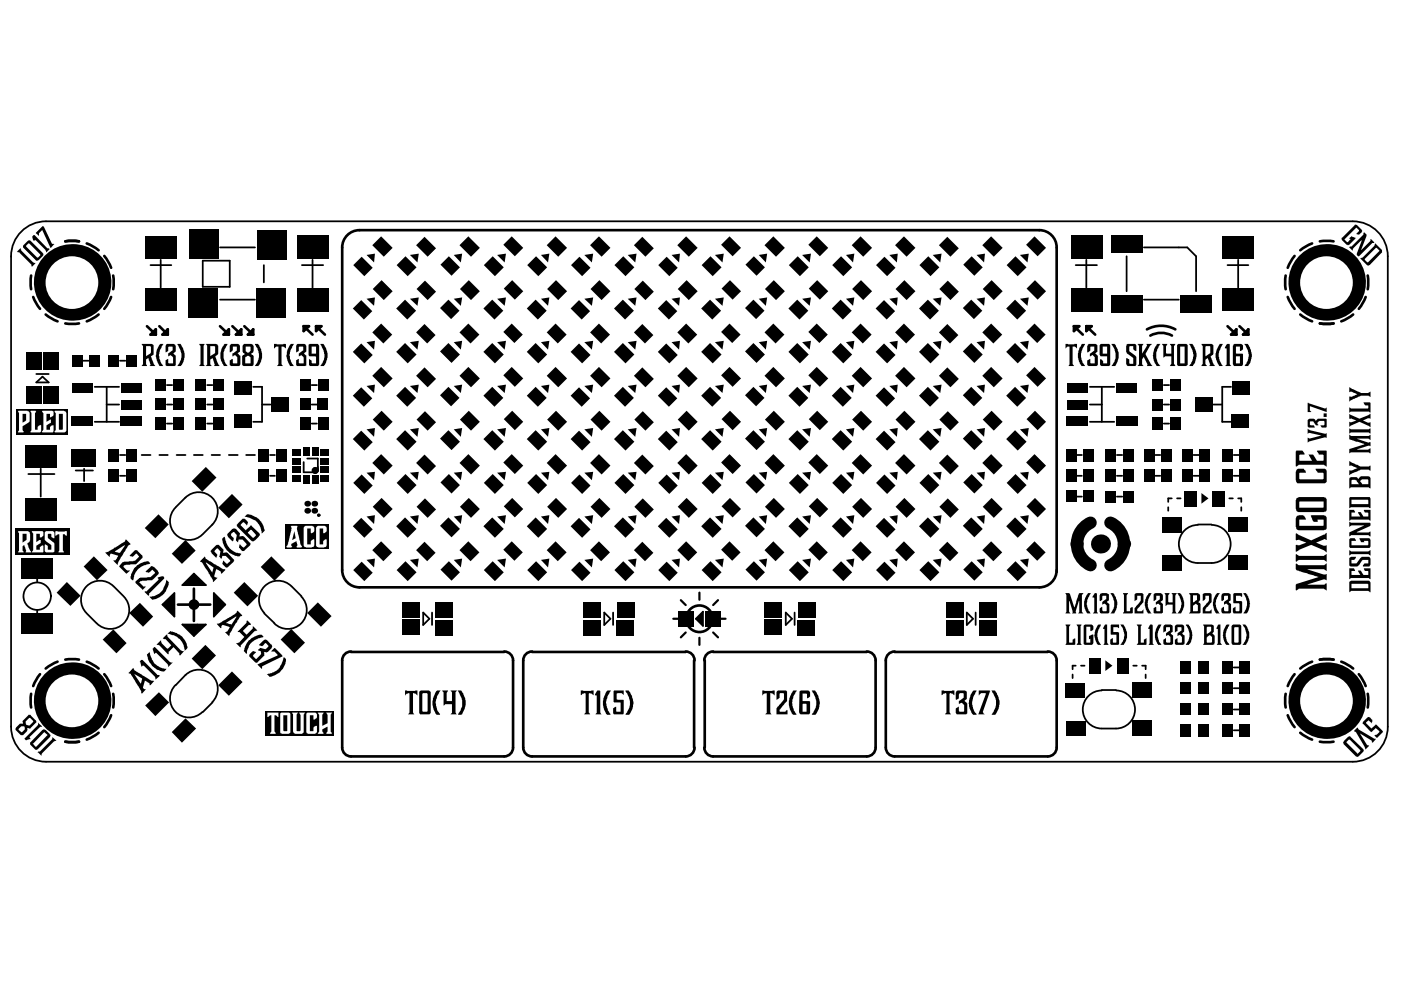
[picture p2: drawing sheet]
<svg xmlns="http://www.w3.org/2000/svg" width="289mm" height="203mm" viewBox="0 0 289 203" stroke-linecap="round" stroke-linejoin="round" font-family="sans-serif">
<path d="M4.8 47.4a7.2 7.2 0 0 1 4.7-1.7h269.5a7.2 7.2 0 0 1 7.2 7.2v97a7.2 7.2 0 0 1-7.2 7.2h-269.5a7.2 7.2 0 0 1-7.2-7.2v-97a7.2 7.2 0 0 1 2.5-5.5z" fill="none" stroke="#000" stroke-width=".37"/>
<g fill="#fff">
<circle cx="66.6" cy="105.4" r=".59"/>
<circle cx="88.5" cy="81.7" r=".59"/>
<circle cx="97.5" cy="81.7" r=".59"/>
<circle cx="106.5" cy="81.7" r=".59"/>
<circle cx="139.2" cy="75.9" r=".59"/>
<circle cx="162.2" cy="88.9" r=".59"/>
<circle cx="126.2" cy="75.9" r=".59"/>
<circle cx="157.2" cy="75.9" r=".59"/>
<circle cx="153.2" cy="75.9" r=".57"/>
<circle cx="144.2" cy="75.9" r=".59"/>
<circle cx="135.2" cy="79.8" r=".57"/>
<circle cx="64" cy="91" r=".59"/>
<circle cx="40.3" cy="125.1" r=".59"/>
<circle cx="237.7" cy="106.1" r=".59"/>
<circle cx="220.6" cy="108.5" r=".57"/>
<circle cx="219.4" cy="113.3" r=".57"/>
<circle cx="219.7" cy="116.9" r=".59"/>
<circle cx="238.7" cy="152.2" r=".57"/>
<circle cx="226.2" cy="145.7" r=".59"/>
<circle cx="222.9" cy="155" r=".59"/>
<circle cx="227.9" cy="155" r=".59"/>
<circle cx="225.4" cy="155" r=".59"/>
<circle cx="251.3" cy="149.2" r=".59"/>
<circle cx="250.6" cy="152.2" r=".59"/>
<circle cx="44.3" cy="92.3" r=".55"/>
<circle cx="263.5" cy="150" r=".59"/>
<circle cx="200.2" cy="137.4" r=".59"/>
<circle cx="13" cy="132.4" r=".59"/>
<circle cx="14.8" cy="112.3" r=".59"/>
<circle cx="52.5" cy="114" r=".59"/>
<circle cx="64.8" cy="129.5" r=".59"/>
<circle cx="45.3" cy="151.8" r=".59"/>
<circle cx="45.3" cy="148.1" r=".59"/>
<circle cx="49" cy="151.8" r=".59"/>
<circle cx="49" cy="148.1" r=".59"/>
<circle cx="52.5" cy="148.1" r=".59"/>
<circle cx="52.5" cy="151.8" r=".59"/>
<circle cx="50.7" cy="57.6" r=".59"/>
<circle cx="47.2" cy="57.6" r=".59"/>
<circle cx="34.6" cy="74.5" r=".59"/>
<circle cx="42.9" cy="69.1" r=".59"/>
<circle cx="48.1" cy="69.1" r=".59"/>
<circle cx="50.4" cy="66.2" r=".57"/>
<circle cx="262.8" cy="146.4" r=".59"/>
<circle cx="35.6" cy="103.2" r=".59"/>
<circle cx="28.4" cy="77" r=".59"/>
<circle cx="226.9" cy="56.5" r=".55"/>
<circle cx="61.5" cy="56.5" r=".55"/>
<circle cx="263.5" cy="52.9" r=".59"/>
<circle cx="262.8" cy="56.5" r=".57"/>
<circle cx="71.6" cy="67.3" r=".57"/>
<circle cx="237.7" cy="54.7" r=".59"/>
<circle cx="251.3" cy="51.1" r=".59"/>
<circle cx="37.1" cy="51.1" r=".59"/>
<circle cx="49" cy="54.7" r=".59"/>
<circle cx="45.3" cy="54.7" r=".59"/>
<circle cx="52.5" cy="54.7" r=".59"/>
<circle cx="5.8" cy="77.4" r=".59"/>
<circle cx="198.1" cy="85.2" r=".57"/>
<circle cx="258.9" cy="92.4" r=".59"/>
<circle cx="242.7" cy="100.7" r=".59"/>
<circle cx="228.6" cy="105" r=".59"/>
<circle cx="225.1" cy="105" r=".59"/>
<circle cx="226.5" cy="100" r=".57"/>
<circle cx="231.6" cy="96.1" r=".57"/>
<circle cx="239" cy="100.8" r=".59"/>
<circle cx="98.2" cy="126.6" r=".59"/>
<circle cx="261" cy="126.6" r=".57"/>
<circle cx="261" cy="123" r=".57"/>
<circle cx="259.2" cy="118" r=".59"/>
<circle cx="261.3" cy="103.2" r=".57"/>
<circle cx="261" cy="94.3" r=".57"/>
<circle cx="261" cy="90.7" r=".55"/>
<circle cx="261" cy="87.1" r=".57"/>
<circle cx="261" cy="79.8" r=".57"/>
<circle cx="261" cy="83.5" r=".57"/>
<circle cx="5.8" cy="132.4" r=".59"/>
<circle cx="9.4" cy="132.4" r=".59"/>
<circle cx="5.8" cy="124.8" r=".57"/>
<circle cx="9.5" cy="124.8" r=".57"/>
<circle cx="60.5" cy="114" r=".59"/>
<circle cx="63.3" cy="115.8" r=".59"/>
<circle cx="43.6" cy="103.2" r=".59"/>
<circle cx="34.6" cy="110.4" r=".59"/>
<circle cx="42.1" cy="112.6" r=".59"/>
<circle cx="33.8" cy="117.7" r=".59"/>
<circle cx="68" cy="151.8" r=".59"/>
<circle cx="63.3" cy="140.3" r=".59"/>
<circle cx="66.2" cy="140.3" r=".59"/>
<circle cx="61.5" cy="126.6" r=".57"/>
<circle cx="263.5" cy="125.1" r=".59"/>
<circle cx="55.1" cy="125.1" r=".59"/>
<circle cx="259.2" cy="109.3" r=".59"/>
<circle cx="259.2" cy="112.3" r=".59"/>
<circle cx="263.5" cy="114" r=".59"/>
<circle cx="263.5" cy="110.4" r=".59"/>
<circle cx="263.5" cy="106.9" r=".59"/>
<circle cx="237.7" cy="69.1" r=".57"/>
<circle cx="240.2" cy="69.1" r=".57"/>
<circle cx="241.2" cy="58.3" r=".59"/>
<circle cx="261.3" cy="119.8" r=".57"/>
<circle cx="259.2" cy="115.1" r=".59"/>
<circle cx="263.5" cy="121.2" r=".59"/>
<circle cx="256" cy="110.4" r=".57"/>
<circle cx="23.1" cy="105" r=".59"/>
<circle cx="256.7" cy="136" r=".57"/>
<circle cx="250.9" cy="137.7" r=".59"/>
<circle cx="13.4" cy="91" r=".59"/>
<circle cx="35.6" cy="136.6" r=".59"/>
<circle cx="236.2" cy="134.2" r=".59"/>
<circle cx="13.4" cy="93.5" r=".59"/>
<circle cx="22" cy="72" r=".57"/>
<circle cx="231.9" cy="69.1" r=".59"/>
<circle cx="72" cy="127.7" r=".59"/>
<circle cx="69.4" cy="127.7" r=".59"/>
<circle cx="33.1" cy="90.7" r=".55"/>
<circle cx="60.8" cy="121.9" r=".59"/>
<circle cx="62.9" cy="100.8" r=".59"/>
<circle cx="68.3" cy="102.5" r=".59"/>
<circle cx="72.3" cy="95.4" r=".59"/>
<circle cx="70.2" cy="104.3" r=".59"/>
<circle cx="40.7" cy="94.3" r=".59"/>
<circle cx="38.1" cy="94.3" r=".57"/>
<circle cx="52.5" cy="103.2" r=".59"/>
<circle cx="162.9" cy="137.4" r=".59"/>
<circle cx="197.1" cy="99.7" r=".59"/>
<circle cx="187.3" cy="83.5" r=".57"/>
<circle cx="196.3" cy="83.5" r=".59"/>
<circle cx="227.9" cy="88.2" r=".59"/>
<circle cx="246.3" cy="95.7" r=".57"/>
<circle cx="231.6" cy="100" r=".59"/>
<circle cx="230.1" cy="90.7" r=".57"/>
<circle cx="237" cy="96.1" r=".57"/>
<circle cx="223.3" cy="100" r=".59"/>
<circle cx="115.8" cy="121.9" r=".59"/>
<circle cx="79.8" cy="93.5" r=".59"/>
<circle cx="74.4" cy="102.9" r=".59"/>
<circle cx="77.4" cy="92.8" r=".59"/>
<circle cx="78.1" cy="89.9" r=".55"/>
<circle cx="139.5" cy="88.2" r=".59"/>
<circle cx="88.9" cy="93.5" r=".59"/>
<circle cx="137.3" cy="102.9" r=".59"/>
<circle cx="235.9" cy="82.4" r=".59"/>
<circle cx="234.9" cy="69.1" r=".59"/>
<circle cx="213.9" cy="93.2" r=".59"/>
<circle cx="250.7" cy="98.9" r=".59"/>
<circle cx="196.7" cy="93.5" r=".59"/>
<circle cx="187.7" cy="93.5" r=".59"/>
<circle cx="178.7" cy="93.5" r=".59"/>
<circle cx="169.7" cy="93.5" r=".57"/>
<circle cx="160.7" cy="93.5" r=".59"/>
<circle cx="151.8" cy="93.5" r=".59"/>
<circle cx="142.7" cy="93.5" r=".59"/>
<circle cx="133.8" cy="93.5" r=".59"/>
<circle cx="155.3" cy="102.9" r=".59"/>
<circle cx="115.8" cy="93.5" r=".59"/>
<circle cx="106.8" cy="93.5" r=".57"/>
<circle cx="124.8" cy="93.5" r=".59"/>
<circle cx="97.8" cy="93.5" r=".59"/>
<circle cx="128.4" cy="102.9" r=".59"/>
<circle cx="119.4" cy="102.9" r=".59"/>
<circle cx="110.4" cy="102.9" r=".59"/>
<circle cx="92.4" cy="102.9" r=".59"/>
<circle cx="83.5" cy="102.9" r=".59"/>
<circle cx="246.6" cy="119.4" r=".57"/>
<circle cx="164.3" cy="102.9" r=".57"/>
<circle cx="233.3" cy="82.4" r=".59"/>
<circle cx="228.7" cy="84.6" r=".57"/>
<circle cx="146.4" cy="102.9" r=".59"/>
<circle cx="101.4" cy="102.9" r=".57"/>
<circle cx="207.1" cy="88.9" r=".59"/>
<circle cx="134.5" cy="76.3" r=".59"/>
<circle cx="200.2" cy="78.1" r=".59"/>
<circle cx="191.3" cy="79.2" r=".57"/>
<circle cx="180.2" cy="80.2" r=".59"/>
<circle cx="176.5" cy="83.1" r=".59"/>
<circle cx="206.4" cy="81.7" r=".59"/>
<circle cx="125.5" cy="137.4" r=".59"/>
<circle cx="233.1" cy="127" r=".57"/>
<circle cx="87.4" cy="126.2" r=".59"/>
<circle cx="22" cy="112.3" r=".57"/>
<circle cx="67.3" cy="90.7" r=".55"/>
<circle cx="63.7" cy="95.4" r=".59"/>
<circle cx="263.5" cy="128.4" r=".59"/>
<circle cx="263.5" cy="132" r=".59"/>
<circle cx="263.5" cy="135.6" r=".57"/>
<circle cx="263.5" cy="139.2" r=".59"/>
<circle cx="263.5" cy="103.2" r=".59"/>
<circle cx="263.5" cy="99.7" r=".59"/>
<circle cx="263.5" cy="96.1" r=".57"/>
<circle cx="263.5" cy="92.4" r=".59"/>
<circle cx="263.5" cy="88.9" r=".59"/>
<circle cx="263.5" cy="85.2" r=".59"/>
<circle cx="263.5" cy="81.7" r=".59"/>
<circle cx="263.5" cy="78.1" r=".59"/>
<circle cx="263.5" cy="74.5" r=".59"/>
<circle cx="263.5" cy="70.9" r=".59"/>
<circle cx="263.5" cy="67.3" r=".57"/>
<circle cx="263.5" cy="63.7" r=".59"/>
<circle cx="262.8" cy="60.1" r=".59"/>
<circle cx="256.7" cy="103.2" r=".59"/>
<circle cx="254.2" cy="103.2" r=".59"/>
<circle cx="252.4" cy="110.4" r=".59"/>
<circle cx="230.5" cy="54.7" r=".59"/>
<circle cx="230.5" cy="58.3" r=".59"/>
<circle cx="248.5" cy="58.3" r=".59"/>
<circle cx="244.8" cy="58.3" r=".59"/>
<circle cx="237.7" cy="58.3" r=".59"/>
<circle cx="248.5" cy="54.7" r=".59"/>
<circle cx="244.8" cy="54.7" r=".59"/>
<circle cx="241.2" cy="54.7" r=".59"/>
<circle cx="244.8" cy="78.1" r=".59"/>
<circle cx="226.5" cy="82.4" r=".57"/>
<circle cx="225.8" cy="69.1" r=".59"/>
<circle cx="216.8" cy="70.9" r=".59"/>
<circle cx="261" cy="76.3" r=".57"/>
<circle cx="257.4" cy="76.3" r=".59"/>
<circle cx="253.8" cy="76.3" r=".59"/>
<circle cx="239.4" cy="102.5" r=".59"/>
<circle cx="251.3" cy="115.8" r=".59"/>
<circle cx="246.6" cy="123" r=".59"/>
<circle cx="250.6" cy="127" r=".59"/>
<circle cx="225.1" cy="131.3" r=".59"/>
<circle cx="225.1" cy="133.8" r=".59"/>
<circle cx="220.1" cy="137.4" r=".59"/>
<circle cx="220.1" cy="139.9" r=".59"/>
<circle cx="231.9" cy="142.4" r=".59"/>
<circle cx="251.3" cy="146.4" r=".59"/>
<circle cx="79.5" cy="131.3" r=".59"/>
<circle cx="75.9" cy="131.3" r=".59"/>
<circle cx="31" cy="82.4" r=".59"/>
<circle cx="31" cy="85.2" r=".59"/>
<circle cx="38.2" cy="90.7" r=".55"/>
<circle cx="35.7" cy="90.7" r=".57"/>
<circle cx="5.8" cy="87.1" r=".59"/>
<circle cx="4.4" cy="69.1" r=".57"/>
<circle cx="27.4" cy="60.1" r=".57"/>
<circle cx="13.7" cy="101.1" r=".59"/>
<circle cx="11.2" cy="101.1" r=".59"/>
<circle cx="36.4" cy="106.9" r=".59"/>
<circle cx="11.2" cy="112.3" r=".59"/>
<circle cx="7.6" cy="112.3" r=".59"/>
<circle cx="25.6" cy="130.2" r=".57"/>
<circle cx="23.8" cy="128.4" r=".59"/>
<circle cx="22" cy="126.6" r=".57"/>
<circle cx="39.9" cy="121.2" r=".59"/>
<circle cx="38.1" cy="123" r=".57"/>
<circle cx="18.4" cy="77.7" r=".59"/>
<circle cx="217.1" cy="117.7" r=".59"/>
<circle cx="88.1" cy="137.4" r=".59"/>
<circle cx="138.8" cy="126.6" r=".59"/>
<circle cx="149.6" cy="126.6" r=".59"/>
<circle cx="211.8" cy="84.2" r=".57"/>
<circle cx="72.3" cy="88.9" r=".59"/>
<circle cx="18.4" cy="83.1" r=".59"/>
<circle cx="15.5" cy="83.1" r=".57"/>
<circle cx="35.6" cy="94.3" r=".59"/>
<circle cx="243.9" cy="127" r=".57"/>
<circle cx="237.3" cy="123.4" r=".59"/>
<circle cx="249.5" cy="109.3" r=".57"/>
<circle cx="246.6" cy="109.3" r=".59"/>
<circle cx="223.1" cy="93.9" r=".59"/>
<circle cx="234.4" cy="109.3" r=".59"/>
<circle cx="262.8" cy="142.8" r=".59"/>
<circle cx="57.6" cy="127.3" r=".59"/>
<circle cx="40.3" cy="127.3" r=".59"/>
<circle cx="44.4" cy="125.1" r=".57"/>
<circle cx="71.6" cy="58.3" r=".59"/>
<circle cx="237.3" cy="60.9" r=".59"/>
<circle cx="240.5" cy="63" r=".59"/>
<circle cx="82.4" cy="77.4" r=".59"/>
<circle cx="80.6" cy="80.9" r=".59"/>
<circle cx="78.4" cy="83.1" r=".57"/>
<circle cx="70.9" cy="79.5" r=".59"/>
<circle cx="71.6" cy="70.2" r=".59"/>
<circle cx="69.4" cy="77.4" r=".59"/>
<circle cx="52.5" cy="100.4" r=".59"/>
<circle cx="52.5" cy="93.9" r=".59"/>
<circle cx="38.5" cy="80.6" r=".57"/>
<circle cx="38.9" cy="77" r=".57"/>
<circle cx="60.8" cy="79.5" r=".59"/>
<circle cx="49" cy="60.9" r=".59"/>
<circle cx="72.3" cy="92.4" r=".59"/>
<circle cx="216" cy="58.3" r=".59"/>
<circle cx="216.8" cy="67.3" r=".57"/>
<circle cx="219.7" cy="58.3" r=".59"/>
<circle cx="216" cy="55.5" r=".59"/>
<circle cx="72.3" cy="52.9" r=".59"/>
<circle cx="216" cy="52.9" r=".59"/>
<circle cx="23.1" cy="107.6" r=".57"/>
<circle cx="230.5" cy="155" r=".59"/>
<circle cx="16.6" cy="132.4" r=".59"/>
<circle cx="8.7" cy="101.1" r=".59"/>
<circle cx="6.2" cy="101.1" r=".59"/>
<circle cx="41.8" cy="148.1" r=".59"/>
<circle cx="41.8" cy="151.8" r=".59"/>
<circle cx="65.1" cy="151.8" r=".59"/>
<circle cx="68.3" cy="138.1" r=".59"/>
<circle cx="32.8" cy="136.3" r=".55"/>
<circle cx="29.9" cy="136.3" r=".57"/>
<circle cx="232.2" cy="152.2" r=".57"/>
<circle cx="229.7" cy="152.2" r=".59"/>
<circle cx="227.5" cy="152.2" r=".59"/>
<circle cx="225.1" cy="152.2" r=".59"/>
<circle cx="229.4" cy="142.4" r=".59"/>
<circle cx="242" cy="148.1" r=".59"/>
<circle cx="235.9" cy="56.5" r=".57"/>
<circle cx="250.2" cy="56.5" r=".55"/>
<circle cx="259.2" cy="66.2" r=".59"/>
<circle cx="255.6" cy="66.2" r=".57"/>
<circle cx="43.6" cy="57.6" r=".59"/>
<circle cx="41.8" cy="54.7" r=".59"/>
<circle cx="39.9" cy="57.6" r=".59"/>
<circle cx="56.1" cy="57.6" r=".57"/>
<circle cx="59" cy="57.6" r=".59"/>
<circle cx="57.9" cy="54.7" r=".59"/>
<circle cx="27.4" cy="51.1" r=".57"/>
<circle cx="34.9" cy="57.6" r=".59"/>
<circle cx="31.4" cy="117.7" r=".59"/>
<circle cx="33.8" cy="120.1" r=".59"/>
<circle cx="216" cy="128.4" r=".59"/>
<circle cx="238.7" cy="142.4" r=".57"/>
<circle cx="241.2" cy="142.4" r=".59"/>
<circle cx="232.2" cy="145.7" r=".57"/>
<circle cx="239" cy="148.1" r=".59"/>
<circle cx="70.2" cy="109.7" r=".59"/>
<circle cx="70.2" cy="106.9" r=".59"/>
<circle cx="66.6" cy="100.8" r=".59"/>
</g>
<g fill="#000">
<path d="M75.6 52.6l1.7-.3-.2 1.8zM84.5 52.6l1.9-.3-.3 1.8zM93.6 52.6l1.7-.3-.3 1.8zM102.5 52.6l1.8-.3-.2 1.8zM111.6 52.6l1.7-.3-.3 1.8zM120.5 52.6l1.8-.3-.2 1.8zM129.5 52.6l1.8-.3-.3 1.8zM138.5 52.6l1.7-.3-.2 1.8zM147.4 52.6l1.9-.3-.3 1.8zM156.5 52.6l1.7-.3-.3 1.8zM165.4 52.6l1.8-.3-.2 1.8zM174.5 52.6l1.7-.3-.3 1.8z"/>
<path d="M183.4 52.6l1.7-.3-.1 1.8zM192.4 52.6l1.8-.3-.3 1.8zM201.4 52.6l1.7-.3-.2 1.8zM210.3 52.6l1.9-.3-.3 1.8zM75.6 79.6l1.7-.3-.2 1.8zM75.6 70.6l1.7-.3-.2 1.8zM75.6 61.6l1.7-.2-.2 1.7zM84.5 79.6l1.9-.3-.3 1.8zM84.5 70.6l1.9-.3-.3 1.8zM84.5 61.6l1.9-.2-.3 1.7zM93.6 79.6l1.7-.3-.3 1.8zM93.6 70.6l1.7-.3-.3 1.8z"/>
<path d="M93.6 61.6l1.7-.2-.3 1.7zM102.5 79.6l1.8-.3-.2 1.8zM102.5 70.6l1.8-.3-.2 1.8zM102.5 61.6l1.8-.2-.2 1.7zM111.6 79.6l1.7-.3-.3 1.8zM111.6 70.6l1.7-.3-.3 1.8zM111.6 61.6l1.7-.2-.3 1.7zM120.5 79.6l1.8-.3-.2 1.8zM120.5 70.6l1.8-.3-.2 1.8zM120.5 61.6l1.8-.2-.2 1.7zM129.5 79.6l1.8-.3-.3 1.8zM129.5 70.6l1.8-.3-.3 1.8z"/>
<path d="M129.5 61.6l1.8-.2-.3 1.7zM138.5 79.6l1.7-.3-.2 1.8zM138.5 70.6l1.7-.3-.2 1.8zM138.5 61.6l1.7-.2-.2 1.7zM147.4 79.6l1.9-.3-.3 1.8zM147.4 70.6l1.9-.3-.3 1.8zM147.4 61.6l1.9-.2-.3 1.7zM156.5 79.6l1.7-.3-.3 1.8zM156.5 70.6l1.7-.3-.3 1.8zM156.5 61.6l1.7-.2-.3 1.7zM165.4 79.6l1.8-.3-.2 1.8zM165.4 70.6l1.8-.3-.2 1.8z"/>
<path d="M165.4 61.6l1.8-.2-.2 1.7zM174.5 79.6l1.7-.3-.3 1.8zM174.5 70.6l1.7-.3-.3 1.8zM174.5 61.6l1.7-.2-.3 1.7zM183.4 79.6l1.7-.3-.1 1.8zM183.4 70.6l1.7-.3-.1 1.8zM183.4 61.6l1.7-.2-.1 1.7zM192.4 79.6l1.8-.3-.3 1.8zM192.4 70.6l1.8-.3-.3 1.8zM192.4 61.6l1.8-.2-.3 1.7zM201.4 79.6l1.7-.3-.2 1.8zM201.4 70.6l1.7-.3-.2 1.8z"/>
<path d="M201.4 61.6l1.7-.2-.2 1.7zM210.3 79.6l1.9-.3-.3 1.8zM210.3 70.6l1.9-.3-.3 1.8zM210.3 61.6l1.9-.2-.3 1.7zM75.6 88.6l1.7-.3-.2 1.8zM75.6 97.5l1.7-.2-.2 1.8zM84.5 88.6l1.9-.3-.3 1.8zM84.5 97.5l1.9-.2-.3 1.8zM93.6 88.6l1.7-.3-.3 1.8zM93.6 97.5l1.7-.2-.3 1.8zM102.5 88.6l1.8-.3-.2 1.8zM102.5 97.5l1.8-.2-.2 1.8z"/>
<path d="M111.6 88.6l1.7-.3-.3 1.8zM111.6 97.5l1.7-.2-.3 1.8zM120.5 88.6l1.8-.3-.2 1.8zM120.5 97.5l1.8-.2-.2 1.8zM129.5 88.6l1.8-.3-.3 1.8zM129.5 97.5l1.8-.2-.3 1.8zM138.5 88.6l1.7-.3-.2 1.8zM138.5 97.5l1.7-.2-.2 1.8zM147.4 88.6l1.9-.3-.3 1.8zM147.4 97.5l1.9-.2-.3 1.8zM156.5 88.6l1.7-.3-.3 1.8zM156.5 97.5l1.7-.2-.3 1.8z"/>
<path d="M165.4 88.6l1.8-.3-.2 1.8zM165.4 97.5l1.8-.2-.2 1.8zM174.5 88.6l1.7-.3-.3 1.8zM174.5 97.5l1.7-.2-.3 1.8zM183.4 88.6l1.7-.3-.1 1.8zM183.4 97.5l1.7-.2-.1 1.8zM192.4 88.6l1.8-.3-.3 1.8zM192.4 97.5l1.8-.2-.3 1.8zM201.4 88.6l1.7-.3-.2 1.8zM201.4 97.5l1.7-.2-.2 1.8zM210.3 88.6l1.9-.3-.3 1.8zM210.3 97.5l1.9-.2-.3 1.8z"/>
<path d="M278.3 89.7l.3 .2h3.7l.2-.2 .1 1.1-.3-.3-2.4 .1 2.3 .7 .4-.1v.8l-.4-.1-2.3 .9h2.3l.4-.3v1l-.3-.2h-3.8l-.2 .2v-.9l3.2-1-3.2-.9zM278.3 85.4l2.1 1 2.2-1v1l-.5-.1-1 .4 1 .5 .5-.1v1l-2.2-1.1-2.1 1v-1l.4 .1 1-.4-1-.4-.4 .1zM278.3 88.4l.2 .2h3.8l.3-.2v1l-.1 .1-.2-.3h-3.8l-.2 .3zM278.3 95.1l2.2 1.1h1.9l.2-.1v1l-.1 .1-.2-.3h-1.8l-2 .9-.2 .3v-1.1a2.06 2.06 0 0 0 1.6-.5l-1.1-.4h-.5zM278.3 79.9l2.3 1.2h1.6l.4-.3v1.1l-.3-.3h-1.7l-2.3 1.2v-1l.4 .1 1.2-.5-1.1-.6-.5 .1zM278.3 84l.3 .3h3.5l.1-.7h-.7l-.3-.5 1.3-.1 .1 2.1-.2-.2h-3.9l-.2 .2zM75.6 115.5l1.7-.3-.2 1.9zM75.6 106.6l1.7-.3-.2 1.8zM84.5 115.5l1.9-.3-.3 1.9zM84.5 106.6l1.9-.3-.3 1.8zM93.6 115.5l1.7-.3-.3 1.9zM93.6 106.6l1.7-.3-.3 1.8z"/>
<path d="M102.5 115.5l1.8-.3-.2 1.9zM102.5 106.6l1.8-.3-.2 1.8zM111.6 115.5l1.7-.3-.3 1.9zM111.6 106.6l1.7-.3-.3 1.8zM120.5 115.5l1.8-.3-.2 1.9zM120.5 106.6l1.8-.3-.2 1.8zM129.5 115.5l1.8-.3-.3 1.9zM129.5 106.6l1.8-.3-.3 1.8zM138.5 115.5l1.7-.3-.2 1.9zM138.5 106.6l1.7-.3-.2 1.8zM147.4 115.5l1.9-.3-.3 1.9zM147.4 106.6l1.9-.3-.3 1.8z"/>
<path d="M156.5 115.5l1.7-.3-.3 1.9zM156.5 106.6l1.7-.3-.3 1.8zM165.4 115.5l1.8-.3-.2 1.9zM165.4 106.6l1.8-.3-.2 1.8zM174.5 115.5l1.7-.3-.3 1.9zM174.5 106.6l1.7-.3-.3 1.8zM183.4 115.5l1.7-.3-.1 1.9zM183.4 106.6l1.7-.3-.1 1.8zM192.4 115.5l1.8-.3-.3 1.9zM192.4 106.6l1.8-.3-.3 1.8zM201.4 115.5l1.7-.3-.2 1.9zM201.4 106.6l1.7-.3-.2 1.8z"/>
<path d="M210.3 115.5l1.9-.3-.3 1.9zM210.3 106.6l1.9-.3-.3 1.8zM247.8 101.7l1.4 1.1-1.4 1.1zM278.3 113.5l.3 .3h3.6l.4-.3v1.1l-.3-.3h-3.7l-.3 .3zM278.4 115l1.2-.1-.3 .6h-.6v.7h1l1.1-1.3h1.6l.2 .3v1.3l-.2 .4h-1.3l-.1-.1 .4-.6h.8v-.7h-1.2l-.9 1.3-1.6 .1-.2-.2v-1.6zM278.3 117.2h1l.1 .4v.2h-.7v.8h1.8l-.4-.9h.5l.6 .9h1v-.7l-.7-.1-.2-.6h1.3v2.2l-.1 .1-.2-.3h-3.8l-.2 .3zM278.3 105.2h1l.1 .4v.1h-.7v.9h1.8l-.4-1h.5l.6 1h1v-.8l-.7-.1-.2-.5h1.3v2.2l-.1 .1-.2-.3h-3.8l-.2 .3zM278.4 111h1l.2 .4v.2h-.9v.9h3.4v-.9h-.8l.1 .3h-.7l-.3-.9h1.8a.37 .37 0 0 1 .4 .5v1.1a.35 .35 0 0 1-.3 .4h-3.9l-.1-.1v-1.7zM278.3 107.7l.2 .1h4l.1 .6-.1 .2-2.7 1.2h2.5l.3-.1v1l-.4-.3h-3.6l-.3 .3v-.9l3-1.3-2.6-.1-.4 .3zM33.5 124.7l2.5-2.3v4.8zM37.6 128.8h4.9l-2.5 2.4zM40 118.3l2.5 2.4h-4.9z"/>
<path d="M44.1 122.4l2.4 2.3-2.4 2.5zM145 126.2v2.9l-1.5-1.5zM228 136.2l1.4 1.1-1.4 1.1z"/>
<path d="M278.7 99.1v.8h1.6l-.6-.8zM280.8 98.9l-.3 .3v.2l.4 .5h1.3l-.1-1zM278.3 98.5l1.5-.1 .4 .4 .4-.6 1.9 .1 .1 .3v2.1l-.1 .1-.2-.3h-3.8l-.2 .3z"/>
<path d="M278.7 103.1v.9h3.5l-.1-.9zM278.4 102.5h4.1l.1 .3v2l-.3-.2h-3.8l-.2 .2v-2.1z"/>
<path d="M278.7 120.4v.9h3.5l-.1-.9zM278.4 119.9l4-.1 .2 .4v2l-.4-.3h-3.6l-.3 .3v-2.1z"/>
</g>
<g fill="none" stroke="#000" stroke-width=".37">
<path d="M31 54.7h4.3M33.1 53.6v5.8M41.8 53.8h5.6v5.4h-5.6zM45.4 51h7.2M54.4 54.7v3.6M62.3 54.7h4.3M64.5 53.6v5.8M221.8 54.7h4.4M224 53.6v5.8M232.3 52.9v7.2M235.9 51h8.9l1.9 1.9v7.2M253.2 54.7h4.2"/>
<path d="M255.3 53.6v5.8M7.5 78.9l1.3-1.2 1.2 1.2zM7.5 77.2h2.5M17.2 74.4h1.1M19.5 79.8h5.1M22 79.8v7.2M24.7 74.4h1.1M34.4 79.4h1.1M42.7 79.4h1.1M45.4 61.8h7.2M52.2 79.8h1.8v7.2h-1.8M64.3 79.4h1.1"/>
<path d="M224.8 79.8h5M227.2 79.8v7.2M235.9 61.8h7.2M240 79.4h1.1M253.9 79.8h-1.8v7.2h1.8M5.8 97.8h5.4M8.4 96.7v5.7M15.6 97.1h3.6M17.3 96.7v2.6M19.5 87h5.1M22 83.5h2.6M24.7 98.2h1.1"/>
<path d="M24.7 93.9h1.1M29.2 93.9h1.8M32.9 93.9h1.7M34.4 87.4h1.1M34.4 83.5h1.1M36.4 93.9h1.9M40 93.9h1.8M42.7 87.4h1.1M42.7 83.5h1.1M43.6 93.9h1.8M47.2 93.9h1.8M50.8 93.9h1.8"/>
<path d="M54 83.5h1.8M55.7 98.2h1M55.7 93.9h1M62.6 95.3v2.1h2.2M63.4 94.6h2.1v2.5M64.3 87.4h1.1M64.3 83.5h1.1M65.5 96.7l-.3 .4M222 98.2h1.1M222 93.9h1.1M224.8 87h5M224.8 83.5h2.4"/>
<path d="M230.3 98.2h1.1M230.3 93.9h1.1M238.3 98.2h1M238.3 93.9h1M240 87.4h1.1M240 83.5h1.1M246.1 98.2h1.1M246.1 93.9h1.1M250.2 83.5h1.9M254.4 98.2h1.1M254.4 93.9h1.1M7.7 119.4v.6"/>
<path d="M38.3 102.6l-2.1 2M40 118.3l2.5 2.4h-4.9zM43.8 108.2l-2 2M222 102.4h1.1M230.3 102.4h1.1M240.9 104.6v.8M241.7 102.8h-.8v.7M242.7 102.8h.8M247 116.1h2.9M247 108.2h2.9M253.5 102.8h.7M255.3 102.8h.7v.7"/>
<path d="M256 104.6v.8M7.7 125.9v.9M17.9 126.6l2 2M23.5 121l2 2M33.5 124.7l2.5-2.3v4.8zM37.6 128.8h4.9l-2.5 2.4zM38.3 139.2l-2.1 2.1M44.1 122.4l2.4 2.3-2.4 2.5zM54.5 126.6l2.1 2M60.2 121l2 2M87.3 126.4l1.3 1.2-1.3 1.3zM89.1 126.4v2.5"/>
<path d="M124.6 126.4l1.3 1.2-1.3 1.3zM126.4 126.4v2.5M145 126.2v2.9l-1.5-1.5zM162 126.4l1.3 1.2-1.3 1.3zM163.9 126.4v2.5M199.4 126.4l1.3 1.2-1.3 1.3zM201.2 126.4v2.5M221.2 139.2v.7M221.8 137.3h-.6v.8M222.9 137.3h.8M233.7 137.3h.7M235.5 137.3h.8v.8"/>
<path d="M236.3 139.2v.7M254.4 137.7h1.1M43.8 144.9l-2 2M227.2 150.3h2.9M227.2 142.3h2.9M254.4 150.7h1.1M254.4 146.4h1.1M254.4 142h1.1"/>
</g>
<g fill="none" stroke="#000" stroke-width=".55">
<path d="M70.6 51v66.6M74.1 47.5h140.3M217.9 51v67M30.3 67.3l1.8 1.7M32.1 67.9v1.1h-1.1zM32.9 67.3l1.7 1.7M34.6 67.9v1.1h-1.1zM45.4 67.3l1.8 1.7M47.2 67.9v1.1h-1.1zM47.9 67.3l1.9 1.7M49.8 67.9v1.1h-1.1zM50.4 67.3l1.8 1.7"/>
<path d="M52.2 67.9v1.1h-1.1zM62.6 67.3h1.1l-1.1 1zM62.6 67.3l1.9 1.7M65.2 67.3h1.1l-1.1 1zM65.2 67.3l1.8 1.7M221.5 67.3h1.1l-1.1 1zM221.5 67.3l1.8 1.7M224 67.3h1.1l-1.1 1zM224 67.3l1.9 1.7M253.2 67.3l1.8 1.7M255 67.9v1.1h-1.1zM255.6 67.3l1.8 1.7"/>
<path d="M257.4 67.9v1.1h-1.1zM36.7 124.7h6.7M40 121.4v6.7M70.6 136.2v18M72.4 134.5h31.6M74.1 121.2h140.3M105.8 136.2v18M107.9 136.2v18M109.7 134.5h31.7M143.1 136.2v18M145.3 136.2v18M147.1 134.5h31.6"/>
<path d="M180.6 136.2v18M182.7 136.2v18M184.5 134.5h31.6M217.9 136.2v18M72.4 156h31.6M109.7 156h31.7M147.1 156h31.6M184.5 156h31.6"/>
</g>
<path d="M138.9 127.6h1.4M140.4 123.8l1 1M141.4 130.5l-1 1M144.2 122.3v1.4M144.2 131.6v1.4M147.1 130.5l1 1M148.1 123.8l-1 1M148.2 127.6h1.4" fill="none" stroke="#000" stroke-width=".46"/>
<path d="M3.4 84.4h10.7v5.2h-10.7z" fill-rule="evenodd" fill="#000"/>
<g fill="#fff">
<path d="M6.4 84.7h.9l.2 .2-.3 .3v3.4l.6 .1v-.7l.6-.3 .1 1.3-.2 .2h-2v-.3l.2-.1z"/>
<path d="M8.8 84.7h2l.2 .2v.7l-.5 .5-.2-.1v-.6h-.7v1.6l.9-.4v.6l-.9 .5v1h.7l.1-.8 .6-.2v1.3l-.1 .2-2.2-.1 .2-.4v-3.5l-.2-.3z"/>
<path d="M4.7 85.4v1.9l.7-.6v-1.3zM3.8 84.7h1.9l.4 .4v1.8l-1.4 1v.9l.2 .2-.1 .2h-1.1v-.3l.2-.1z"/>
<path d="M12.1 85.4v3.2l.8 .1 .1-3.3zM11.3 84.7h1.8a.63 .63 0 0 1 .6 .6l-.1 3.7-.3 .2h-2l-.1-.2 .3-.2v-3.6l-.3-.3z"/>
</g>
<g fill="#000">
<path d="M33 70.9h.7l-.1 .2a3.5 3.5 0 0 0-.4 3.8l.5 .6h-.7a3.4 3.4 0 0 1 0-4.6zM34.4 70.9h1.4l.4 .4v1.2l-.4 .4 .4 .4v2l-.1 .2h-1.8l-.2-.2v-1l.5-.2 .2 .9h.9v-1.3l-.5-.5-.5 .3v-.6l.9-.6v-.7l-.8-.1-.1 .9-.6 .3v-1.4zM36.6 70.9h.6a3.4 3.4 0 0 1 0 4.6h-.6a3.5 3.5 0 0 0 0-4.5zM41.1 70.9h1.1l-.2 .4v3.9l.2 .3h-1.1l.3-.4v-3.8zM46.3 70.9l.6 .1a3.5 3.5 0 0 0 0 4.5h-.6a3.6 3.6 0 0 1 0-4.6zM47.7 70.9h1.4l.4 .4v1.3l-.5 .4 .6 .4v1.7a.38 .38 0 0 1-.6 .4h-1.2a.35 .35 0 0 1-.4-.4v-.8l.4-.2h.2l.1 .9h.8v-1.3l-.4-.5-.6 .3v-.5l.9-.7v-.8h-.8l-.1 .9-.5 .3v-1.4zM52.6 70.9h.5a3.4 3.4 0 0 1 .1 4.6h-.6a3.5 3.5 0 0 0 0-4.5zM56.5 70.9h2.4l.1 .9h-.2a.48 .48 0 0 0-.7-.2v3.5l.2 .4h-1.2l.3-.4v-3.6h-.4l-.4 .4zM60 70.9h.6l-.1 .2a3.5 3.5 0 0 0-.3 3.8l.4 .6h-.7a3.4 3.4 0 0 1 .1-4.6zM61.3 71l1.5-.1 .4 .4v1.2l-.5 .4 .5 .4v2.1l-.2 .1h-1.7l-.2-.2v-1l.4-.2 .2 .9h.9v-1.3l-.4-.5-.6 .3v-.5l.9-.7v-.7l-.8-.1-.1 .9-.5 .3v-1.4zM66.1 70.9h.5a3.4 3.4 0 0 1 .1 4.6h-.6a3.5 3.5 0 0 0 0-4.5zM232.3 71l1.6-.1a.37 .37 0 0 1 .4 .5v1l-.6-.4v-.6l-.8 .1 .1 1.1 1.3 1v1.6l-.1 .3h-1.7l-.3-.4v-1.1l.3-.1 .4 .2 .1 1h.7v-1.2l-1.4-1z"/>
<path d="M234.6 70.9h1.2l-.3 .4v1.7l1-1.7-.1-.4h1.1l-.3 .4-.9 1.8 1.3 2.4h-1.1l.1-.4-.8-1.4a1.66 1.66 0 0 0-.3 1.4l.3 .4h-1.2l.3-.4v-3.8zM238.6 70.9l.7 .1a3.5 3.5 0 0 0 0 4.5h-.7a3.4 3.4 0 0 1 0-4.5zM239.6 70.9h1.1l-.2 .5 .1 1.6h1v-1.6l-.3-.5h1.1l-.3 .5v3.7l.3 .4h-1.1l.3-.4v-1.6h-1.3l-.4 .3v-2.5zM245.2 70.9h.6a3.4 3.4 0 0 1 .1 4.6l-.6-.1a3.2 3.2 0 0 0 0-4.3zM251.5 70.9l.6 .1a3.5 3.5 0 0 0-.3 3.9l.3 .6h-.6a3.5 3.5 0 0 1 0-4.6zM253 71h.6v4.1l.3 .4h-1.2l.3-.3v-3.2l-.4-.1v-.2zM256.6 70.9h.7a3.4 3.4 0 0 1 .1 4.6h-.8a3.4 3.4 0 0 0 .1-4.4zM231.6 122.4h1l-.3 .4v3.3h.7l.1-.5a.35 .35 0 0 1 .4-.3v1.3h-1.9l.2-.3v-3.6zM234.4 128.8h1l-.1 .4v3.4h.6v-.7l.5-.2v1.3h-2l.3-.3v-3.5zM234.1 122.4h1.3a.35 .35 0 0 1 .4 .3v1.6l-.7 .8a.78 .78 0 0 0-.5 1h.8l.4-.4v.9h-1.8v-1.1l1.3-1.6v-1h-.8v.7l-.5 .4zM236.9 122.4h.6a3.1 3.1 0 0 0 0 4.1l-.7 .1a3.2 3.2 0 0 1 .1-4.2zM237.2 128.8h.4l.1 .2v3.8l.2 .2h-1l.2-.2v-3.1h-.3v-.1z"/>
<path d="M238.9 128.8l.7 .1a2.97 2.97 0 0 0 0 4.1h-.7a3.4 3.4 0 0 1 0-4.2zM238 122.4h1.4l.3 .1 .1 1.2-.4 .4v.2l.4 .2v1.9l-.2 .2-1.7-.1v-1l.5-.3 .1 .8 .8 .1v-1.3l-.4-.3-.5 .2v-.5l.8-.6v-.7h-.7v.7l-.6 .4zM240.1 128.9l1.4-.1 .3 .3v1.3l-.4 .3 .5 .4v1.6a.35 .35 0 0 1-.4 .3h-1.3l-.3-.2v-.9l.5-.2 .1 .8h.9v-1.1l-.5-.5-.4 .3v-.5l.8-.6v-.7h-.7l-.1 .8-.6 .3v-1.3zM240.2 122.4h1l-.3 .4 .1 1.5h.8v-1.7l-.1-.2h1l-.3 .4v3.3l.3 .5h-1l.1-.3v-1.6h-1.1l-.3 .3v-2.3zM242.8 122.4h.6a3.1 3.1 0 0 1 .1 4.2h-.7a2.98 2.98 0 0 0 0-4.2zM242.4 129l.3-.2h1a.47 .47 0 0 1 .5 .5v1l-.5 .4 .6 .4v1.7l-.3 .2h-1.3a.35 .35 0 0 1-.4-.3v-.8l.4-.2 .2 .9 .8-.1v-1.1l-.4-.5-.5 .3v-.5l.9-.6v-.6l-.9-.1v.8l-.5 .3zM244.6 128.8h.4a3.2 3.2 0 0 1 .1 4.2l-.5-.1a3.1 3.1 0 0 0 0-4zM248.1 122.4h1.5l.3 .2v1.6l-.8 .9a.98 .98 0 0 0-.5 1h.9l.4-.4v.9h-1.9v-1.1l1.3-1.6v-1h-.7v.6l-.6 .5zM251 122.4h.5v.1a2.87 2.87 0 0 0 0 4.1h-.6a3.2 3.2 0 0 1 .1-4.2zM251.2 128.8h.5v3.9l.3 .3h-1l.1-.2v-3.1h-.3zM252.9 128.9l.6-.1v.2a3.1 3.1 0 0 0 0 4h-.5a3.4 3.4 0 0 1-.1-4.1zM252.1 122.4h1.3l.4 .2v1.3l-.4 .2v.2l.5 .3v1.8l-.2 .2-1.7-.1-.1-1 .4-.3 .1 .7 .2 .2 .7-.1v-1.2l-.3-.3-.6 .2v-.5l.8-.6v-.7h-.7l-.1 .8-.4 .3-.1-1.2z"/>
<path d="M254.5 122.4h1.7l-.1 .8-.3-.3h-.9v1l1.2 .1 .1 .2v2.1l-.2 .3h-1.6l-.2-.3v-.8l.5-.3 .2 .9 .7-.1v-1.5l-1.3-.1v-1.9zM256.3 128.8h.5a3.2 3.2 0 0 1 .1 4.2l-.6-.1a2.96 2.96 0 0 0 .1-3.7zM256.4 122.4h.5a3.4 3.4 0 0 1 .2 4.2h-.7a3.3 3.3 0 0 0 0-4.2zM7.9 149.1l.8 .8h-.4l-2.2 2.1 .2 .5-.9 .3-.4-.4 2.9-2.8zM10.8 152.1l.8 .7-.5 .1-2.5 2.6-.1 .4-.7-.8 .5-.2 2.5-2.4zM119.8 142.4h2.6l-.1 1-.2-.3h-.7v3.9l.3 .4h-1.2l.3-.4v-3.9h-.7l-.2 .3zM123.2 142.4l.6 .1v4.5l.3 .4h-1.3l.3-.3v-3.6l-.4-.1v-.1zM125.3 142.4h.7l-.1 .1a5.5 5.5 0 0 0-.9 2.6l.2 .6a2.49 2.49 0 0 0 .7 1.7h-.7a3.9 3.9 0 0 1 .1-5zM126.6 142.4h2v1l-.4-.4-1 .1v1.2l1.4 .1-.1 3h-1.9l-.2-.2v-1.1l.5-.3h.2l.1 1h.8v-1.8l-1.5-.2zM129 142.4h.5a3.5 3.5 0 0 1 .1 5.1l-.6-.1a3.6 3.6 0 0 0 0-4.9zM157.2 142.4h2.6v1l-.4-.3-.6-.1v4l.3 .4h-1.3l.3-.3v-4h-.5l-.4 .3zM160.4 142.4h1.5a.37 .37 0 0 1 .4 .5v1.7l-1.5 1.8v.3l1.2 .1 .3-.3 .1 .9h-2.3v-1.3l1.6-1.8v-1.2l-.8-.1-.1 1-.7 .4v-1.7z"/>
<path d="M163.6 142.4l.7 .1a3.8 3.8 0 0 0-.1 4.9l-.6 .1a3.9 3.9 0 0 1 0-5.1zM167.4 142.4h.6a3.5 3.5 0 0 1 .1 5.1l-.7-.1a3.7 3.7 0 0 0 0-4.9z"/>
<path d="M30.1 71.4v2.1l1-.7v-1.3zM29.2 70.9h1.9a.47 .47 0 0 1 .6 .5v1.7l-.6 .5 .6 1.5 .3 .4h-1.1a.32 .32 0 0 0 0-.5l-.3-1.1-.5 .2v1l.2 .4h-1.1l.3-.4v-3.8z"/>
<path d="M43.4 71.4v2.1l1-.7v-1.3zM42.5 70.9h2.1l.3 .2 .1 1.9-.6 .5 .4 1.3 .5 .7h-1.1l.1-.4-.5-1.2-.4 .2v1l.2 .4h-1.1l.2-.3v-3.9z"/>
<path d="M50.7 71.5l.1 1a.43 .43 0 0 0 .4 .3 .43 .43 0 0 0 .4-.4l.1-.8zM50.7 73.6l-.1 1.4h1.1v-1.3l-.3-.2a.32 .32 0 0 0-.6 .1zM50.3 70.9h1.6l.3 .2 .1 1.4-.5 .5 .5 .4v1.7a.38 .38 0 0 1-.5 .4h-1.6l-.3-.3v-1.8l.6-.4-.5-.4v-1.3z"/>
<path d="M64.3 71.5v1.5h.9v-1.5zM63.8 70.9h1.7l.3 .4v3.8a.38 .38 0 0 1-.5 .4h-1.4l-.2-.2 .1-1.2a.68 .68 0 0 1 .5 .8l.9 .1v-1.4l-1.4-.1-.2-.2v-2.2z"/>
<path d="M243.4 71.5v3.5h.9v-3.5zM242.8 71l1.7-.1a.37 .37 0 0 1 .4 .5v3.8l-.2 .3h-1.7l-.3-.3z"/>
<path d="M248.7 71.4v2.1l.9-.6v-1.4zM247.8 70.9h1.9a.47 .47 0 0 1 .5 .5v1.6l-.5 .5v.2l.8 1.8h-1.1a.37 .37 0 0 0 0-.6l-.4-1-.4 .3v.9l.3 .2v.2h-1.1l.2-.4v-3.7z"/>
<path d="M254.9 73.5v1.5h.8v-1.5zM254.5 70.9h1.3a.47 .47 0 0 1 .5 .5v.6l-.4 .4h-.2v-.9h-.8v1.4l1.4 .1v2.1a.35 .35 0 0 1-.4 .4h-1.4l-.3-.4v-3.8z"/>
<path d="M246 122.8l.1 1.5 .8-.5v-1zM246 124.9v1.2h.9l.1-1.3-.4-.3zM245.2 122.4h1.8l.4 .1 .1 1.3-.4 .4 .5 .3v1.9l-.2 .2h-2.2l.3-.4v-3.5z"/>
<path d="M248.9 129.4v1.4h.1l.8-.6v-.8zM248.9 131.5v1l1 .1 .1-1.2-.6-.4zM248.1 128.8h1.7a.47 .47 0 0 1 .5 .5v1.1l-.3 .3 .5 .4-.1 1.8-2.3 .1 .2-.2v-3.6z"/>
<path d="M254.6 129.4l-.1 3.1 .8 .1 .1-3.2zM254.2 128.8h1.5l.3 .3v3.7l-.3 .2h-1.3a.35 .35 0 0 1-.4-.3v-3.6z"/>
<path d="M4.4 149.8l-.6 .6v.2l.7 .5 .6-.6v-.2a.37 .37 0 0 0-.4-.5zM6 148.1l-.7 .7a.63 .63 0 0 0 .1 .7 .63 .63 0 0 0 .7 .2l.7-.8v-.2l-.6-.6zM5.8 147.5h.5l1.2 1.2v.4l-1.2 1.2h-.3a.23 .23 0 0 0-.3-.1 .23 .23 0 0 0 0 .4l-.1 .2-.9 .9h-.4l-.9-1a.46 .46 0 0 1 0-.7l.7-.7h.2a.23 .23 0 0 0 .3 0 .23 .23 0 0 0 .1-.3v-.3z"/>
<path d="M9 151.1l-2.2 2.3 .5 .6h.2l2.3-2.2v-.2l-.6-.6zM8.9 150.5l.5 .1 .9 .9 .1 .3-2.7 2.9h-.4l-1.1-1.1v-.5z"/>
<path d="M165.5 145.3v1.5h.8v-1.5zM165 142.5l1.7-.1 .4 .4v.9l-.6 .4-.1-.9-.9-.1v1.5l1.6 .1v2.4a.37 .37 0 0 1-.6 .3h-1.4l-.3-.4z"/>
</g>
<path d="M3.2 109h11.1v5.5h-11.1z" fill-rule="evenodd" fill="#000"/>
<g fill="#fff">
<path d="M6.6 109.6h2.2l.1 .2v.9l-.6 .2-.1-.8h-.7v1.8l.6-.5h.3v.6l-.9 .6v.8h.7v-.5l.7-.4v1.5h-2.3l.2-.5v-3.5z"/>
<path d="M9.3 109.7l1.7-.1 .2 .2v1.1a.39 .39 0 0 1-.4 .1 .39 .39 0 0 1-.2-.3l-.1-.6-.6 .1 .1 .9 1.2 1v1.7l-.2 .2h-1.3a.37 .37 0 0 1-.5-.5l.1-1.2 .6 .3v.8h.7v-.9l-1.4-1.1z"/>
<path d="M11.4 109.7l2.4-.1-.1 1-.4-.4h-.3v3.4l.2 .3-.1 .1h-1l.1-.4v-3.4h-.2l-.5 .4z"/>
<path d="M4.7 110.1v1.8l.8-.5v-1.3zM3.7 109.6h2.1a.47 .47 0 0 1 .4 .5v1.4l-.1 .3-.4 .2v.3l.4 1.2 .4 .4-1.2 .1 .1-.5-.4-1.1-.3 .3v.9l.2 .3-1.2 .1 .2-.4v-3.7l-.2-.1z"/>
</g>
<g fill="#000">
<path d="M4.2 51.2l.2 .5 2.4 2.4 .5 .1-.7 .9-.1-.5-2.5-2.6h-.5zM6.9 48.5h.2l2.7 2.7 .4 .1-.6 .7-.2-.4-2.1-2.1-.3 .2-.2-.1-.1-.8zM8.8 46.7l.2 .1 1.7 3.4 .5 .2-.7 .7-1.7-3.6-.8 .6v.6l-.6-.6z"/>
<path d="M5.8 50.2l-.4 .5v.2l2.3 2.2h.2l.4-.4v-.2l-2.3-2.3zM5.8 49.7l.4-.1 2.7 2.7v.4l-1 1-.5 .1-2.7-2.8v-.3z"/>
</g>
<path d="M58.7 108.1h9v5.1h-9z" fill-rule="evenodd" fill="#000"/>
<g fill="#fff">
<path d="M62.7 108.7l.3-.2h1.5l.2 .2 .1 .9-.5 .4-.2-.1v-.9h-.7v3.3h.7v-.6l.3-.3a.23 .23 0 0 1 .2-.2 .23 .23 0 0 1 .2 .2v1.2l-.2 .3h-1.5l-.4-.1z"/>
<path d="M65.4 108.6l1.6-.1 .4 .3v.8l-.6 .4-.2-.1v-.9h-.7v3.3h.7l.1-.8 .6-.3 .1 1.4-.2 .3h-1.6l-.4-.3v-3.8z"/>
<path d="M60.7 109.6l-.4 1.8 .7-.4zM60.1 108.5l1.2 .1-.1 .4 .8 3.4a.32 .32 0 0 1 .2 .2 .32 .32 0 0 1 0 .3h-1l.1-.4-.1-.8-1.1 .5v.4l.2 .2-.2 .1h-.9l-.1-.2a2.07 2.07 0 0 0 .5-1.6l.6-2.1-.2-.3z"/>
</g>
<g fill="#000">
<path d="M279.4 46.4h.4l1.1 1.1v.3l-.5 .6-.7-.1 .6-.8-.7-.6-2.3 2.4 .5 .6h.2l.5-.5-.2-.3 .3-.3 .9 .2v.2l-1.2 1.3-.4 .1-1.2-1.1-.1-.3zM281.2 48l.2-.1 .4 .5v.3l-1.1 2.9 1.9-1.9v-.4l.9 .7-.5 .1-2.7 2.8h-.2l-.3-.3v-.3l1-2.7-1.8 1.7v.4l-.7-.7 .4-.1 2.5-2.5zM219.7 70.9h2.4v1l-.4-.4h-.5v3.6l.3 .4h-1.1l.2-.3-.1-3.7a.37 .37 0 0 0-.6 .3l-.2 .1zM223 71h.8a3.4 3.4 0 0 0 0 4.5h-.7a3.3 3.3 0 0 1-.2-4.2zM224.5 70.9h1.3a.47 .47 0 0 1 .5 .5v1.2l-.4 .4 .5 .4v1.8l-.3 .3h-1.6l-.3-.3v-.9l.6-.2 .1 .9h.9v-1.3l-.4-.5-.6 .3v-.5l.9-.7v-.8h-.8v.8l-.7 .4v-1.3zM229.2 70.9l.7 .1a3.5 3.5 0 0 1 0 4.5h-.7a3.5 3.5 0 0 0 0-4.5zM267.3 93h1.3l.4 .6v.2l-1.1 .1 .1 1.2h2.6l-.7-1.3h.9l.8 1.3h1.3l.1-1.2-1-.1-.4-.8h1.9l.1 3.2-.5-.3h-5.2l-.6 .3zM267.5 96.8l1.4-.1 .4 .6v.2l-1.4 .1 .1 1.3h4.8l.2-.1v-1.2l-1.2-.1-.5-.8h1.8a.35 .35 0 0 1 .4 .4l.1 2.3-.4 .3h-5.6l-.4-.6v-1.8zM269.7 88.5l.4 .3 3.1 .7 .4-.1v1l-.4-.2-3.2 .8-.3 .3v-1l.3 .2 2.5-.7-2.5-.5-.3 .2zM269.9 86.5l1.1-.1 .4 .4 .4-.4h1.7l.1 1.7-1 .1-.3-.5h.8v-.8l-1-.1-.4 .4 .2 .5h-.5l-.5-.8h-.7l-.1 .8h.9l.1 .5h-1.2l-.2-.2v-1.3zM273 85.3h.6v.7h-.6zM269.7 83.1l3.5 1.2 .4-.2v1l-3.4-1.3-.1 .9 .3 .3h-.7z"/>
<path d="M267.3 116.2l.6 .4h5.2l.5-.4v1.6l-.5-.4h-3.4l3.3 1.1 .6-.1v1.3l-.6-.2-3.3 1 3.4 .1 .5-.3v1.5l-.5-.4h-5.2l-.6 .4-.1-1.2 .2-.2 4.5-1.3-4.6-1.5zM267.3 110l3.1 1.5 2.7-1.2 .5-.4v1.5l-.5-.2-1.7 .7 1.6 .7 .6-.1v1.5l-.6-.5-2.6-1.1-2.5 1-.6 .5v-1.5l.6 .1 1.5-.6-1.5-.6-.6 .2zM267.3 114.3l.6 .4h5.2l.5-.4v1.6l-.5-.4h-5.2l-.6 .4zM267.6 106.4h1.3l.4 .6v.2h-1.4v1.3h5l.1-1.3h-1.3v.5h-.7l-.3-.3-.4-1h3l.3 .3v2a.63 .63 0 0 1-.5 .7l-5.4-.1a.38 .38 0 0 1-.4-.6l-.1-1.8zM219.7 128.8h1l-.2 .5v3.2l.6 .1 .1-.7 .5-.2v1.3h-2l.2-.2v-3.6zM219.7 122.4h.8l.2 .1 .9 3 .9-3.1h.9v.1l-.3 .2v3.5l.3 .4h-1l.2-.3v-2.3l-.8 2.1 .1 .5h-.8l.1-.5-.6-2.1-.1 2.2 .2 .4h-1l.2-.3v-3.6zM222 128.8h1l-.2 .3v3.7l.2 .2h-1l.3-.3v-3.4zM224.4 122.4h.5a3.3 3.3 0 0 0-.4 3.6l.4 .6h-.6a3.2 3.2 0 0 1 .1-4.2zM223.5 129l.3-.2h1.3l.4 .4v.5a.46 .46 0 0 1-.6 .4v-.8h-.9v3.3h.9v-.8h-.3v-.6l.8-.4 .1 1.9-.3 .3h-1.5l-.2-.1zM225.8 122.4h.4v3.9l.2 .3h-1l.3-.4v-2.8l-.4-.1v-.2zM226.5 128.8h.5v.2a3.1 3.1 0 0 0 0 4l-.6-.1a3.1 3.1 0 0 1 .1-4.1zM227.9 128.8h.4v3.8l.3 .4h-1l.2-.2v-3.1h-.3v-.1z"/>
<path d="M226.9 122.5l.3-.1h1l.5 .2v1.3l-.4 .2v.2l.5 .3v1.8l-.2 .2h-1.4a.35 .35 0 0 1-.4-.4v-.7l.4-.3 .1 .7 .2 .2 .7-.1v-1.1l-.3-.4-.6 .2v-.5l.8-.6v-.7h-.7l-.1 .8-.4 .3zM229.1 128.8h1.7v.8l-.3-.2h-.9v1l1.2 .1v2.4l-.2 .1h-1.5l-.1-.1v-1l.3-.2h.2l.1 .9 .6-.1v-1.6l-1.1-.1zM229.1 122.4h.4a3.1 3.1 0 0 1 .2 4.2h-.6a3.3 3.3 0 0 0 0-4.2zM231.1 128.8h.5a3.2 3.2 0 0 1 .1 4.2l-.6-.1a2.96 2.96 0 0 0 .1-3.7zM83.5 142.4h2.6v1l-.4-.3-.5-.1v4l.2 .4h-1.2l.2-.4v-3.9h-.5l-.4 .3zM90.1 142.4l.7 .1a3.7 3.7 0 0 0-.2 4.6l.1 .4-.7-.1a3.9 3.9 0 0 1 .1-5zM91.2 142.4h1.2l-.3 .5v1.7h1.1v-1.8l-.3-.4h1.3l-.3 .4v4.2l.3 .4h-1.3l.3-.3v-1.8h-1.4l-.3 .2v-2.7zM94.4 142.4h.7a4.1 4.1 0 0 1 .4 4.5l-.4 .6-.7-.1a3.7 3.7 0 0 0 0-4.9zM194.2 142.4h2.6l-.1 1-.2-.3h-.7v3.9l.3 .4h-1.2l.3-.4v-3.9h-.7l-.2 .3zM197.2 142.6l.3-.2h1.3a.48 .48 0 0 1 .6 .6v1.2l-.5 .4 .6 .5v2.1l-.2 .2h-1.7a.37 .37 0 0 1-.5-.3v-.9l.6-.5 .1 1.1 1-.1v-1.2l-.4-.5-.7 .2v-.6l1-.7v-.8l-.8-.1-.2 .3v.8l-.5 .3zM200.8 142.4l.6 .1a3.9 3.9 0 0 0-.2 4.6l.2 .4h-.6a3.9 3.9 0 0 1 0-5.1zM201.8 142.4l2.4 .1-1.5 4.4 .3 .5h-1.2l1.5-4.3-1-.1-.5 .4z"/>
<path d="M204.5 142.4l.7 .1a3.6 3.6 0 0 1-.1 5l-.6-.1a3.7 3.7 0 0 0 0-4.9zM279.9 150.1l.3 .4 3.2 1.9h.3l-.7 .8-.2-.4-2.4-1.5 1.5 2.4 .5 .2-.8 .7-2-3.6-.3-.2zM282 148l.4-.1 .6 .6-.1 .7-.7-.6-.5 .4v.2l1.1 1.1 .8-.8h.2l1.4 1.3v.2l-1.2 1.2-.5-.5 .4-.1 .6-.6v-.2l-.9-.6-.6 .7-.3 .1-1.7-1.7 .1-.4z"/>
<path d="M283.7 51.1l-2.2 2.3v.2l.5 .5 2.5-2.3-.6-.7zM283.6 50.2l1.4 1.4v.5l-2.5 2.6-.5 .1-1.5-1.6 .5-.1 2.5-2.4z"/>
<path d="M227.4 71.5v1.5h.9v-1.5zM226.9 71l1.6-.1a.37 .37 0 0 1 .5 .5l-.1 4h-1.9v-1.3a.67 .67 0 0 1 .5 .9h.8v-1.5l-1.4-.1z"/>
<path d="M267.9 103.5v1.2l5.1-.1v-1.1zM267.3 102.9l.6-.4 5.4 .1 .3 .4v2a.63 .63 0 0 1-.5 .6h-5.4a.35 .35 0 0 1-.4-.5z"/>
<path d="M87.1 143.1v3.6l1 .1 .1-3.6-.1-.2zM86.7 142.4h1.6a.47 .47 0 0 1 .5 .5v4.2l-.2 .3h-1.6a.37 .37 0 0 1-.4 0 .37 .37 0 0 1-.1-.4v-4.3z"/>
<path d="M278.2 152.6l-.6 .5 2.4 2.4 .5-.6v-.1l-2.2-2.2zM278 152l.3-.2 .2 .1 2.7 2.7v.4l-1.1 1.1-.5-.1-2.5-2.5v-.6z"/>
</g>
<path d="M54.8 146.6h14v5.2h-14z" fill-rule="evenodd" fill="#000"/>
<g fill="#fff">
<path d="M55.1 147h2.3v.9l-.3-.1a.32 .32 0 0 0-.2-.2 .32 .32 0 0 0-.3 0v3.3l.3 .4-1.1 .1-.1-.2 .3-.3v-3.3h-.3l-.6 .3z"/>
<path d="M60.3 147h1.1l-.2 .4 .1 3.4 .7-.1v-3.2l-.3-.5h1.2l-.3 .4v3.7l-.3 .3h-1.3a.47 .47 0 0 1-.6-.5v-3.6z"/>
<path d="M63.3 147.1l1.8-.1 .3 .4-.1 .8-.5 .3-.2-.1v-.8h-.7v3.2h.7l.1-.9 .7-.2v1.3l-.4 .4h-1.4a.37 .37 0 0 1-.4-.5z"/>
<path d="M65.5 147h1.2l-.2 .5v2.2l1.1-.5v-1.7l-.3-.5h1.2l-.3 .4v3.5l.3 .3-.1 .2-1.1-.1 .3-.4v-1l-1.1 .6v.4l.2 .3-.1 .2-1.1-.1 .3-.4v-3.4z"/>
<path d="M58.4 147.6v3.1l.8 .1v-3.2zM57.9 147.1l1.5-.1a.35 .35 0 0 1 .5 .4v3.7l-.4 .3h-1.3a.37 .37 0 0 1-.4-.5z"/>
</g>
<g fill="#000">
<path d="M25.3 116l2.5-.3 .9-.8-.5-.7h-.2l-.6 .7-.7-.3 1.1-1.1 .6 .1 .9 .9 .1 .6-1.2 1.2-1.5 .2a1.06 1.06 0 0 0-1.2 .4l.7 .8h.5l-.6 .6-1.5-1.4zM28.2 116.7l1.2-.6a1.07 1.07 0 0 1 1.5 0v.2a3.6 3.6 0 0 0-3.4 3.4l-.6-.4a4.2 4.2 0 0 1 1.3-2.6zM32.5 119.2l1.2-.3 .2 .4-3.1 3.1v.3l-.2 .2-.7-.7v-.2h.4l2.4-2.4zM46.2 110.8h.2a3.6 3.6 0 0 0 3.4 3.4l-.4 .6a3.9 3.9 0 0 1-3.6-3.7zM44.6 112.5l.5-.1 1 1-.1 .6h.9l1.3 1.3v.6l-1.5 1.2-.9-.8 .2-.6h.2l.5 .6h.2l.6-.5v-.2l-.9-.9h-.8l-.1 .5h-.1l-.4-.3 .3-1.2-.6-.6h-.2l-.5 .6 .6 .7-.2 .6-1-.9-.1-.2a.32 .32 0 0 1 0-.4 .32 .32 0 0 1 .2-.2zM47.8 109.1h.9l.8 .8-.1 .8h.9l1.2 1.2a.37 .37 0 0 1 0 .7l-1 1-.6 .1-.6-.7 .1-.7h.2l.5 .6h.2l.5-.5v-.2l-.8-.9h-.8l-.2 .6-.3-.4 .1-1.2-.5-.5-.6 .3v.4l.5 .4-.2 .8-1-.9a.49 .49 0 0 1 .1-.9zM50.5 106.5l.4-.4a3.6 3.6 0 0 1 3.6 3.5l-.5 .4a3.5 3.5 0 0 0-3.3-3.4zM29.1 136.1h.3l3 3.1h.4l.2 .2-1 .8v-.6l-2.3-2.3h-.3l-.1 .2-.2-.1-.3-.8zM31 116.9l.4-.1 .4 .2 .8 .8 .2 .4-.1 .2-1.3 1.3-2.1 .1a.47 .47 0 0 0-.5 .5l.7 .7h.5l-.5 .7-1.6-1.4v-.3l1-.8 2.1-.1 1-.9v-.1l-.6-.6-.7 .7-.7-.2zM30.8 134.5h.1a3.8 3.8 0 0 0 3.1 3.5l.3 .1-.5 .4a3.8 3.8 0 0 1-3.5-3.5zM34.3 119.6l.6 .6-.1 .1a3.8 3.8 0 0 1-3.4 3.4l-.5-.6a3.4 3.4 0 0 0 3.2-2.8zM31.8 133.5h.2l3.1 3.1 .5 .1-.8 .9-.2-.5-2.4-2.4-.4 .2-.3-1z"/>
<path d="M34.4 130.8l.2 .6 2.7 2.8 .6 .1-.7 .9-.2-.1v-.4l-1.2-1.2-1 .9v.6h-.2l-1.7-1.9-.6-.1 .9-.9 .1 .6 1.2 1.2 .8-.8-1.2-1.3h-.5zM35.1 130.2a4.2 4.2 0 0 1 3.6 3.4l-.6 .6a3.6 3.6 0 0 0-3-3.4h-.5zM50.9 128l.9 .8-.5 .1-1.2 1.3 .7 .7 1.3-1.2v-.5l.9 .9-.5 .1-2.8 2.8-.1 .6-.9-.9 .6-.1 1.1-1.2-1-1-.4-.1 1.8-1.8zM54.4 132h.6l.9 .9a.48 .48 0 0 1 .1 .9l-1 .8-.6-.1 .1 .8-1.6 1.5-.2-.1-1.3-1.3v-.4l.7-.7 .7 .2v.2l-.7 .6 .8 .7 1-1.1-.1-.6-.5-.1-.1-.2 .4-.3 1.2 .2 .6-.6-.5-.6h-.2l-.7 .6-.6-.2zM51.2 132.2a4.8 4.8 0 0 1 2.8-1.3l.3 .5a3.9 3.9 0 0 0-3.4 3.1v.3l-.1 .1-.5-.5v-.3l.2-.6zM53.1 137.1l4.1-1.9v-.2l-.6-.6h-.6l.6-.7 1.6 1.5v.3l-4.1 1.9-.1 .6zM58.5 135.6l.5 .4a3.8 3.8 0 0 1-3.5 3.6l-.5-.5a3.6 3.6 0 0 0 3.4-3.4z"/>
<path d="M23.6 113.8l1.1 .2 1-1.5zM21.7 114l.8-.2 2.9-1.9a.63 .63 0 0 0 .5-.6l1 1a1.97 1.97 0 0 0-1.1 1.3l-1.4 2.3-.1 .6-.9-.8a.93 .93 0 0 0 .9-1.1l-1.5-.4-.3 .7z"/>
<path d="M42.5 116.1l1.3 2 .3-1zM42.2 114.9l.1-.1a1.32 1.32 0 0 0 1.1 1l1.9 1.2a1.02 1.02 0 0 0 1.1 .4l.1 .2-.9 .7a.97 .97 0 0 0-1-.8l-.4 1.3a.35 .35 0 0 0 .4 .4h.2l-.9 .9a3 3 0 0 0-.9-1.9l-1.3-2.1-.4-.2z"/>
<path d="M51.1 109.8v.1l1 1h.2l.5-.4v-.2l-.9-1zM49.8 107.2l.2-.2h.5l.6 .7-.2 .7-.6-.7h-.2l-.5 .6 1.1 1.1 .9-.8a.18 .18 0 0 1 .2-.2 .18 .18 0 0 1 .1 .2l1.7 1.5-.1 .5-1.2 1.1h-.4l-3.1-3.1v-.4z"/>
<path d="M27.7 139.1l1.3 2 .3-1.1zM27.4 137.9h.2l.2 .4 2.7 1.7a1.2 1.2 0 0 0 1.2 .4l.1 .2-.9 .7a1.43 1.43 0 0 0-1-.9l-.4 1.5 .5 .4-.8 .8-.2-.8-1.5-2.4a1.74 1.74 0 0 0-1-1.1z"/>
<path d="M46.7 128.5l1 .3 1-1.6zM44.7 128.7l.7-.1 2-1.3a3.3 3.3 0 0 0 1.6-1.3l.9 1-.4 .2-.2 .3-1.9 3.2-.1 .6-.9-.9a1.36 1.36 0 0 0 1-1l-1.4-.5a.38 .38 0 0 0-.4 .6l-.1 .1z"/>
<circle cx="14.9" cy="144.5" r="7.9"/>
</g>
<g fill="none" stroke="#000" stroke-width=".55">
<path d="M6.4 56.8l-.1 1.5 .1 1.4M13.5 49.8l1.4-.1 1.4 .1M17.9 50.2l1.3 .6 1.1 .8M21.5 52.8l.8 1.2 .6 1.2M23.3 56.8l.2 1.5-.2 1.4M74.1 47.5a3.6 3.6 0 0 0-3.5 3.5M214.4 47.5a3.6 3.6 0 0 1 3.5 3.5M265.1 56.8l-.1 1.5 .1 1.4M267 52.8l-.8 1.2-.6 1.2M270.6 50.2l-1.3 .6-1.2 .8M272.2 49.8l1.4-.1 1.4 .1M282.1 56.8l.1 1.5-.1 1.4"/>
<path d="M6.8 61.3l.6 1.2 .9 1.2M9.4 64.9l1.2 .8 1.3 .6M13.5 66.7l1.4 .1 1.4-.1M20.3 64.9l-1.1 .8-1.3 .6M22.9 61.3l-.6 1.2-.8 1.2M241.7 69.2a4.7 4.7 0 0 0-4.5 0M242.4 68a6.1 6.1 0 0 0-5.9 0M265.6 61.3l.6 1.2 .8 1.2M268.1 64.9l1.2 .8 1.3 .6M272.2 66.7l1.4 .1 1.4-.1M279.1 64.9l-1.2 .8-1.3 .6M281.6 61.3l-.6 1.2-.8 1.2"/>
<path d="M70.6 117.6a3.6 3.6 0 0 0 3.5 3.6M217.9 117.6a3.6 3.6 0 0 1-3.5 3.6M8.3 139.1l-.9 1.1-.6 1.3M11.9 136.5l-1.3 .6-1.2 .8M13.5 136.1l1.4-.1 1.4 .1M17.9 136.5l1.3 .6 1.1 .8M21.5 139.1l.8 1.1 .6 1.3M72.4 134.4a1.83 1.83 0 0 0-1.8 1.8M104 134.4a1.83 1.83 0 0 1 1.8 1.8M109.7 134.4a1.83 1.83 0 0 0-1.8 1.8M141.4 134.4a1.83 1.83 0 0 1 1.8 1.8M147.1 134.4a1.83 1.83 0 0 0-1.9 1.8"/>
<path d="M178.7 134.4a1.83 1.83 0 0 1 1.9 1.8M184.5 134.4a1.83 1.83 0 0 0-1.8 1.8M216.1 134.4a1.83 1.83 0 0 1 1.8 1.8M267 139.1l-.8 1.1-.6 1.3M270.6 136.5l-1.3 .6-1.2 .8M272.2 136.1l1.4-.1 1.4 .1M276.6 136.5l1.3 .6 1.2 .8M280.2 139.1l.8 1.1 .6 1.3M6.4 143.1l-.1 1.4 .1 1.5M13.5 153l1.4 .1 1.4-.1M20.3 151.2l-1.1 .8-1.3 .6M22.9 147.6l-.6 1.2-.8 1.2"/>
<path d="M23.3 143.1l.2 1.4-.2 1.5M70.6 154.2a1.83 1.83 0 0 0 1.8 1.8M105.8 154.2a1.83 1.83 0 0 1-1.8 1.8M107.9 154.2a1.83 1.83 0 0 0 1.8 1.8M143.2 154.2a1.83 1.83 0 0 1-1.8 1.8M145.2 154.2a1.83 1.83 0 0 0 1.9 1.8M180.6 154.2a1.83 1.83 0 0 1-1.9 1.8M182.7 154.2a1.83 1.83 0 0 0 1.8 1.8M217.9 154.2a1.83 1.83 0 0 1-1.8 1.8M265.1 143.1l-.1 1.4 .1 1.5M265.6 147.6l.6 1.2 .8 1.2M268.1 151.2l1.2 .8 1.3 .6"/>
<path d="M272.2 153l1.4 .1 1.4-.1M282.1 143.1l.1 1.4-.1 1.5"/>
<circle cx="144.2" cy="127.6" r="2.74"/>
</g>
<circle cx="40" cy="124.7" r=".55" fill="none" stroke="#000" stroke-width="1.1"/>
<g fill="none" stroke="#000" stroke-width=".37">
<path d="M36.2 104.7a3.9 3.9 0 0 0 0 5.5 3.9 3.9 0 0 0 5.5 .1M38.2 102.7a3.9 3.9 0 0 1 5.6 0 3.9 3.9 0 0 1 0 5.5M247 108.3a3.9 3.9 0 0 0-3.9 3.9 3.9 3.9 0 0 0 3.9 3.9M249.9 108.3a3.9 3.9 0 0 1 3.9 3.9 3.9 3.9 0 0 1-3.9 3.9M23.4 120.9a3.9 3.9 0 0 0-5.5 0 3.9 3.9 0 0 0-.1 5.6M25.5 123.1a3.9 3.9 0 0 1 0 5.5 3.9 3.9 0 0 1-5.5 0M38.2 139.3a3.9 3.9 0 0 1 5.6 0 3.9 3.9 0 0 1 0 5.6M60.1 120.9a3.9 3.9 0 0 0-5.5 0 3.9 3.9 0 0 0-.1 5.6M62.1 123.1a3.9 3.9 0 0 1 0 5.5 3.9 3.9 0 0 1-5.5 0M36.2 141.3a3.9 3.9 0 0 0 0 5.5 3.9 3.9 0 0 0 5.5 .1M227.2 142.4a3.9 3.9 0 0 0-3.9 3.9 3.9 3.9 0 0 0 3.9 4M230.2 142.4a3.9 3.9 0 0 1 3.9 4 3.9 3.9 0 0 1-4 3.9"/>
<circle cx="14.9" cy="58.3" r="7.2"/>
<circle cx="273.6" cy="58.3" r="7.2"/>
<circle cx="65.7" cy="106.3" r=".18"/>
<circle cx="7.7" cy="123" r="2.83"/>
<circle cx="14.9" cy="144.5" r="7.2"/>
<circle cx="273.6" cy="144.5" r="7.2"/>
</g>
<circle cx="65" cy="97.1" r=".37" fill="none" stroke="#000" stroke-width=".73"/>
<path d="M224.9 107.8a4.8 4.8 0 0 0-2.8 4.4 4.8 4.8 0 0 0 2.8 4.4M229 107.8a4.8 4.8 0 0 1 2.8 4.4 4.8 4.8 0 0 1-2.8 4.4" fill="none" stroke="#000" stroke-width="2.6"/>
<circle cx="14.8" cy="144.6" r="5.4" fill="#fff"/>
<circle cx="14.9" cy="58.3" r="7.9" fill="#000"/>
<circle cx="14.8" cy="58.3" r="5.4" fill="#fff"/>
<circle cx="273.6" cy="144.5" r="7.9" fill="#000"/>
<circle cx="273.6" cy="144.6" r="5.4" fill="#fff"/>
<circle cx="273.6" cy="58.3" r="7.9" fill="#000"/>
<circle cx="273.6" cy="58.3" r="5.4" fill="#fff"/>
<g fill="#000">
<path d="M29.9 48.7h6.5v4.6h-6.5z" fill-rule="evenodd"/>
<path d="M38.9 59.4h6.1v6.2h-6.1z" fill-rule="evenodd"/>
<path d="M39 47.3h6.1v6.1h-6.1z" fill-rule="evenodd"/>
<path d="M52.9 59.5h6.1v6.2h-6.1z" fill-rule="evenodd"/>
<path d="M52.9 47.4h6.2v6.1h-6.2z" fill-rule="evenodd"/>
<path d="M61.3 48.7h6.4v4.7h-6.4z" fill-rule="evenodd"/>
<path d="M74.6 53l2.3 2.2-1.8 1.8-2.2-2.3z" fill-rule="evenodd"/>
<path d="M78.6 48.8l2.4 2.3-1.8 1.9-2.4-2.4z" fill-rule="evenodd"/>
<path d="M78.7 57.8l2.3 2.3-1.8 1.8-2.3-2.3z" fill-rule="evenodd"/>
<path d="M83.6 52.9l2.3 2.3-1.8 1.8-2.3-2.3z" fill-rule="evenodd"/>
<path d="M87.5 48.9l2.4 2.3-1.7 1.8-2.4-2.4z" fill-rule="evenodd"/>
<path d="M87.6 57.9l2.3 2.3-1.7 1.7-2.3-2.3z" fill-rule="evenodd"/>
<path d="M92.6 52.9l2.3 2.3-1.8 1.7-2.3-2.3z" fill-rule="evenodd"/>
<path d="M96.6 48.8l2.4 2.3-1.9 1.9-2.3-2.4z" fill-rule="evenodd"/>
<path d="M96.7 57.8l2.3 2.3-1.9 1.8-2.2-2.3z" fill-rule="evenodd"/>
<path d="M101.6 52.9l2.3 2.3-1.8 1.8-2.3-2.3z" fill-rule="evenodd"/>
<path d="M105.5 48.8l2.4 2.3-1.7 1.8-2.4-2.4z" fill-rule="evenodd"/>
<path d="M105.6 57.8l2.3 2.3-1.7 1.7-2.3-2.3z" fill-rule="evenodd"/>
<path d="M110.6 52.9l2.2 2.3-1.8 1.8-2.3-2.3z" fill-rule="evenodd"/>
<path d="M114.6 48.8l2.3 2.3-1.8 1.9-2.4-2.4z" fill-rule="evenodd"/>
<path d="M114.7 57.8l2.2 2.3-1.8 1.8-2.3-2.3z" fill-rule="evenodd"/>
<path d="M119.5 53l2.3 2.2-1.8 1.8-2.2-2.3z" fill-rule="evenodd"/>
<path d="M123.5 48.8l2.4 2.3-1.8 1.9-2.4-2.4z" fill-rule="evenodd"/>
<path d="M123.6 57.8l2.3 2.3-1.8 1.8-2.3-2.3z" fill-rule="evenodd"/>
<path d="M128.5 52.9l2.3 2.3-1.8 1.8-2.3-2.3z" fill-rule="evenodd"/>
<path d="M132.5 48.9l2.3 2.3-1.7 1.8-2.4-2.4z" fill-rule="evenodd"/>
<path d="M132.6 57.9l2.2 2.3-1.7 1.7-2.3-2.3z" fill-rule="evenodd"/>
<path d="M137.5 53l2.3 2.2-1.8 1.8-2.2-2.3z" fill-rule="evenodd"/>
<path d="M141.5 48.8l2.4 2.3-1.8 1.9-2.4-2.4z" fill-rule="evenodd"/>
<path d="M141.6 57.8l2.3 2.3-1.8 1.8-2.3-2.3z" fill-rule="evenodd"/>
<path d="M146.5 52.9l2.3 2.3-1.8 1.8-2.3-2.3z" fill-rule="evenodd"/>
<path d="M150.4 48.8l2.4 2.3-1.7 1.8-2.4-2.4z" fill-rule="evenodd"/>
<path d="M150.5 57.8l2.3 2.3-1.7 1.7-2.3-2.3z" fill-rule="evenodd"/>
<path d="M155.5 52.9l2.3 2.3-1.8 1.7-2.3-2.3z" fill-rule="evenodd"/>
<path d="M159.5 48.8l2.4 2.3-1.9 1.9-2.3-2.4z" fill-rule="evenodd"/>
<path d="M159.6 57.8l2.3 2.3-1.9 1.8-2.2-2.3z" fill-rule="evenodd"/>
<path d="M164.5 52.9l2.3 2.3-1.8 1.8-2.3-2.3z" fill-rule="evenodd"/>
<path d="M168.4 48.8l2.4 2.3-1.7 1.8-2.4-2.4z" fill-rule="evenodd"/>
<path d="M168.5 57.8l2.3 2.3-1.7 1.7-2.3-2.3z" fill-rule="evenodd"/>
<path d="M173.5 52.9l2.2 2.3-1.8 1.8-2.3-2.3z" fill-rule="evenodd"/>
<path d="M177.5 48.8l2.3 2.3-1.8 1.9-2.4-2.4z" fill-rule="evenodd"/>
<path d="M177.6 57.8l2.2 2.3-1.8 1.8-2.3-2.3z" fill-rule="evenodd"/>
<path d="M182.4 53l2.3 2.2-1.8 1.8-2.2-2.3z" fill-rule="evenodd"/>
<path d="M186.4 48.8l2.4 2.3-1.8 1.9-2.4-2.4z" fill-rule="evenodd"/>
<path d="M186.5 57.8l2.3 2.3-1.8 1.8-2.3-2.3z" fill-rule="evenodd"/>
<path d="M191.4 52.9l2.3 2.3-1.8 1.8-2.3-2.3z" fill-rule="evenodd"/>
<path d="M195.4 48.9l2.3 2.3-1.7 1.8-2.4-2.4z" fill-rule="evenodd"/>
<path d="M195.5 57.9l2.2 2.3-1.7 1.7-2.3-2.3z" fill-rule="evenodd"/>
<path d="M200.4 52.9l2.3 2.3-1.8 1.7-2.2-2.3z" fill-rule="evenodd"/>
<path d="M204.4 48.8l2.4 2.3-1.8 1.9-2.4-2.4z" fill-rule="evenodd"/>
<path d="M204.5 57.8l2.3 2.3-1.8 1.8-2.3-2.3z" fill-rule="evenodd"/>
<path d="M209.4 52.9l2.3 2.3-1.8 1.8-2.3-2.3z" fill-rule="evenodd"/>
<path d="M213.3 48.8l2.4 2.3-1.7 1.8-2.4-2.4z" fill-rule="evenodd"/>
<path d="M213.4 57.8l2.3 2.3-1.7 1.7-2.3-2.3z" fill-rule="evenodd"/>
<path d="M220.8 48.7h6.5v4.7h-6.5z" fill-rule="evenodd"/>
<path d="M229.1 48.5h6.5v3.5h-6.5z" fill-rule="evenodd"/>
<path d="M252.1 48.8h6.5v4.6h-6.5z" fill-rule="evenodd"/>
<path d="M5.3 79.6h3.3v3.7h-3.3z" fill-rule="evenodd"/>
<path d="M5.3 72.8h3.3v3.5h-3.3z" fill-rule="evenodd"/>
<path d="M8.9 72.8h3.2v3.5h-3.2z" fill-rule="evenodd"/>
<path d="M14.9 73.2h2.1v2.5h-2.1z" fill-rule="evenodd"/>
<path d="M18.4 73.2h2.2v2.5h-2.2z" fill-rule="evenodd"/>
<path d="M22.4 73.2h2.2v2.5h-2.2z" fill-rule="evenodd"/>
<path d="M26 73.2h2.1v2.5h-2.1z" fill-rule="evenodd"/>
<path d="M29.9 59.4h6.5v4.7h-6.5z" fill-rule="evenodd"/>
<path d="M32.1 78.3h2.1v2.4h-2.1z" fill-rule="evenodd"/>
<path d="M35.7 78.3h2.2v2.4h-2.2z" fill-rule="evenodd"/>
<path d="M40.4 78.3h2.1v2.4h-2.1z" fill-rule="evenodd"/>
<path d="M44 78.3h2.1v2.4h-2.1z" fill-rule="evenodd"/>
<path d="M48.4 78.6h3.5v2.8h-3.5z" fill-rule="evenodd"/>
<path d="M61.3 59.4h6.4v4.8h-6.4z" fill-rule="evenodd"/>
<path d="M74.5 70.9l2.4 2.3-1.8 1.8-2.3-2.4z" fill-rule="evenodd"/>
<path d="M74.5 61.9l2.3 2.3-1.8 1.7-2.2-2.3z" fill-rule="evenodd"/>
<path d="M78.6 66.7l2.3 2.3-1.8 1.9-2.3-2.3z" fill-rule="evenodd"/>
<path d="M78.6 75.7l2.4 2.4-1.8 1.8-2.4-2.4z" fill-rule="evenodd"/>
<path d="M83.5 70.8l2.4 2.3-1.8 1.9-2.4-2.4z" fill-rule="evenodd"/>
<path d="M83.5 61.8l2.3 2.3-1.8 1.8-2.3-2.3z" fill-rule="evenodd"/>
<path d="M87.5 66.8l2.3 2.3-1.7 1.8-2.3-2.3z" fill-rule="evenodd"/>
<path d="M87.5 75.8l2.4 2.4-1.7 1.7-2.4-2.4z" fill-rule="evenodd"/>
<path d="M92.5 70.8l2.4 2.3-1.8 1.8-2.4-2.4z" fill-rule="evenodd"/>
<path d="M92.5 61.8l2.3 2.3-1.8 1.7-2.3-2.2z" fill-rule="evenodd"/>
<path d="M96.6 66.7l2.3 2.3-1.9 1.9-2.2-2.3z" fill-rule="evenodd"/>
<path d="M96.6 75.7l2.4 2.4-1.9 1.8-2.3-2.4z" fill-rule="evenodd"/>
<path d="M101.5 70.8l2.4 2.3-1.8 1.9-2.4-2.4z" fill-rule="evenodd"/>
<path d="M101.5 61.8l2.3 2.3-1.8 1.8-2.3-2.3z" fill-rule="evenodd"/>
<path d="M105.5 66.7l2.3 2.3-1.7 1.8-2.3-2.3z" fill-rule="evenodd"/>
<path d="M105.5 75.7l2.4 2.4-1.7 1.7-2.4-2.4z" fill-rule="evenodd"/>
<path d="M110.5 70.8l2.3 2.3-1.8 1.9-2.4-2.4z" fill-rule="evenodd"/>
<path d="M110.5 61.8l2.2 2.3-1.8 1.8-2.3-2.3z" fill-rule="evenodd"/>
<path d="M114.6 66.7l2.3 2.3-1.9 1.9-2.3-2.3z" fill-rule="evenodd"/>
<path d="M114.6 75.7l2.3 2.4-1.8 1.8-2.4-2.4z" fill-rule="evenodd"/>
<path d="M119.4 70.9l2.4 2.3-1.8 1.8-2.3-2.4z" fill-rule="evenodd"/>
<path d="M119.4 61.9l2.3 2.3-1.7 1.7-2.3-2.3z" fill-rule="evenodd"/>
<path d="M123.5 66.7l2.3 2.3-1.8 1.9-2.3-2.3z" fill-rule="evenodd"/>
<path d="M123.5 75.7l2.4 2.4-1.8 1.8-2.4-2.4z" fill-rule="evenodd"/>
<path d="M128.4 70.8l2.4 2.3-1.8 1.9-2.4-2.4z" fill-rule="evenodd"/>
<path d="M128.4 61.8l2.3 2.3-1.8 1.8-2.3-2.3z" fill-rule="evenodd"/>
<path d="M132.5 66.8l2.2 2.3-1.7 1.8-2.3-2.3z" fill-rule="evenodd"/>
<path d="M132.5 75.8l2.3 2.4-1.7 1.7-2.4-2.4z" fill-rule="evenodd"/>
<path d="M137.4 70.9l2.4 2.3-1.8 1.8-2.3-2.4z" fill-rule="evenodd"/>
<path d="M137.4 61.9l2.3 2.3-1.8 1.7-2.2-2.3z" fill-rule="evenodd"/>
<path d="M141.5 66.7l2.3 2.3-1.8 1.9-2.3-2.3z" fill-rule="evenodd"/>
<path d="M141.5 75.7l2.4 2.4-1.8 1.8-2.4-2.4z" fill-rule="evenodd"/>
<path d="M146.4 70.8l2.4 2.3-1.8 1.9-2.4-2.4z" fill-rule="evenodd"/>
<path d="M146.4 61.8l2.3 2.3-1.8 1.8-2.3-2.3z" fill-rule="evenodd"/>
<path d="M150.4 66.7l2.3 2.3-1.7 1.8-2.3-2.3z" fill-rule="evenodd"/>
<path d="M150.4 75.7l2.4 2.4-1.7 1.7-2.4-2.4z" fill-rule="evenodd"/>
<path d="M155.4 70.8l2.4 2.3-1.8 1.8-2.4-2.4z" fill-rule="evenodd"/>
<path d="M155.4 61.8l2.3 2.3-1.8 1.7-2.3-2.2z" fill-rule="evenodd"/>
<path d="M159.5 66.7l2.3 2.3-1.9 1.9-2.2-2.3z" fill-rule="evenodd"/>
<path d="M159.5 75.7l2.4 2.4-1.9 1.8-2.3-2.4z" fill-rule="evenodd"/>
<path d="M164.4 70.8l2.4 2.3-1.8 1.9-2.4-2.4z" fill-rule="evenodd"/>
<path d="M164.4 61.8l2.3 2.3-1.8 1.8-2.3-2.3z" fill-rule="evenodd"/>
<path d="M168.4 66.7l2.3 2.3-1.7 1.8-2.3-2.3z" fill-rule="evenodd"/>
<path d="M168.4 75.7l2.4 2.4-1.7 1.7-2.4-2.4z" fill-rule="evenodd"/>
<path d="M173.4 70.8l2.3 2.3-1.8 1.9-2.4-2.4z" fill-rule="evenodd"/>
<path d="M173.4 61.8l2.2 2.3-1.8 1.8-2.3-2.3z" fill-rule="evenodd"/>
<path d="M177.5 66.7l2.3 2.3-1.9 1.9-2.3-2.3z" fill-rule="evenodd"/>
<path d="M177.5 75.7l2.3 2.4-1.8 1.8-2.4-2.4z" fill-rule="evenodd"/>
<path d="M182.3 70.9l2.4 2.3-1.8 1.8-2.3-2.4z" fill-rule="evenodd"/>
<path d="M182.3 61.9l2.3 2.3-1.7 1.7-2.3-2.3z" fill-rule="evenodd"/>
<path d="M186.4 66.7l2.3 2.3-1.8 1.9-2.3-2.3z" fill-rule="evenodd"/>
<path d="M186.4 75.7l2.4 2.4-1.8 1.8-2.4-2.4z" fill-rule="evenodd"/>
<path d="M191.3 70.8l2.4 2.3-1.8 1.9-2.4-2.4z" fill-rule="evenodd"/>
<path d="M191.3 61.8l2.3 2.3-1.8 1.8-2.3-2.3z" fill-rule="evenodd"/>
<path d="M195.4 66.8l2.2 2.3-1.7 1.8-2.3-2.3z" fill-rule="evenodd"/>
<path d="M195.4 75.8l2.3 2.4-1.7 1.7-2.4-2.4z" fill-rule="evenodd"/>
<path d="M200.3 70.8l2.4 2.3-1.8 1.8-2.3-2.4z" fill-rule="evenodd"/>
<path d="M200.3 61.8l2.3 2.3-1.8 1.7-2.2-2.2z" fill-rule="evenodd"/>
<path d="M204.4 66.7l2.3 2.3-1.8 1.9-2.3-2.3z" fill-rule="evenodd"/>
<path d="M204.4 75.7l2.4 2.4-1.8 1.8-2.4-2.4z" fill-rule="evenodd"/>
<path d="M209.3 70.8l2.4 2.3-1.8 1.9-2.4-2.4z" fill-rule="evenodd"/>
<path d="M209.3 61.8l2.3 2.3-1.8 1.8-2.3-2.3z" fill-rule="evenodd"/>
<path d="M213.3 66.7l2.3 2.3-1.7 1.8-2.3-2.3z" fill-rule="evenodd"/>
<path d="M213.3 75.7l2.4 2.4-1.7 1.7-2.4-2.4z" fill-rule="evenodd"/>
<path d="M220.8 59.4h6.5v4.8h-6.5z" fill-rule="evenodd"/>
<path d="M220 79.1h4.3v1.9h-4.3z" fill-rule="evenodd"/>
<path d="M230.1 79h4.3v1.9h-4.3z" fill-rule="evenodd"/>
<path d="M229.1 60.9h6.5v3.6h-6.5z" fill-rule="evenodd"/>
<path d="M243.4 60.9h6.5v3.6h-6.5z" fill-rule="evenodd"/>
<path d="M252.1 59.5h6.5v4.7h-6.5z" fill-rule="evenodd"/>
<path d="M5.1 91.9h6.5v4.7h-6.5z" fill-rule="evenodd"/>
<path d="M8.9 79.6h3.2v3.7h-3.2z" fill-rule="evenodd"/>
<path d="M14.8 92.8h5v3.5h-5z" fill-rule="evenodd"/>
<path d="M14.8 85.8h4.4v2h-4.4z" fill-rule="evenodd"/>
<path d="M14.9 79h4.3v2h-4.3z" fill-rule="evenodd"/>
<path d="M22.4 92.6h2.2v2.5h-2.2z" fill-rule="evenodd"/>
<path d="M22.4 96.9h2.2v2.5h-2.2z" fill-rule="evenodd"/>
<path d="M24.9 85.9h4.4v1.9h-4.4z" fill-rule="evenodd"/>
<path d="M24.9 82.5h4.3v2h-4.3z" fill-rule="evenodd"/>
<path d="M25 79.1h4.3v1.9h-4.3z" fill-rule="evenodd"/>
<path d="M26.1 92.6h2.1v2.5h-2.1z" fill-rule="evenodd"/>
<path d="M26.1 96.9h2.1v2.5h-2.1z" fill-rule="evenodd"/>
<path d="M32.1 86.1h2.1v2.6h-2.1z" fill-rule="evenodd"/>
<path d="M32.1 82.2h2.1v2.4h-2.1z" fill-rule="evenodd"/>
<path d="M35.7 86.1h2.2v2.6h-2.2z" fill-rule="evenodd"/>
<path d="M35.7 82.2h2.2v2.4h-2.2z" fill-rule="evenodd"/>
<path d="M40.4 86.1h2.1v2.6h-2.1z" fill-rule="evenodd"/>
<path d="M40.4 82.2h2.1v2.4h-2.1z" fill-rule="evenodd"/>
<path d="M44 86.1h2.1v2.6h-2.1z" fill-rule="evenodd"/>
<path d="M44 82.2h2.1v2.4h-2.1z" fill-rule="evenodd"/>
<path d="M48.4 85.5h3.6v2.8h-3.6z" fill-rule="evenodd"/>
<path d="M53.3 92.6h2.2v2.5h-2.2z" fill-rule="evenodd"/>
<path d="M53.3 96.9h2.2v2.5h-2.2z" fill-rule="evenodd"/>
<path d="M56.9 92.6h2.2v2.5h-2.2z" fill-rule="evenodd"/>
<path d="M56.9 96.9h2.2v2.5h-2.2z" fill-rule="evenodd"/>
<path d="M56.1 82h3.5v2.9h-3.5z" fill-rule="evenodd"/>
<path d="M61.9 82.2h2.2v2.4h-2.2z" fill-rule="evenodd"/>
<path d="M60.3 98h1.8v1.3h-1.8z" fill-rule="evenodd"/>
<path d="M60.3 96.1h1.8v1.4h-1.8z" fill-rule="evenodd"/>
<path d="M60.3 94.5h1.8v1.4h-1.8z" fill-rule="evenodd"/>
<path d="M60.3 92.7h1.8v1.3h-1.8z" fill-rule="evenodd"/>
<path d="M62.4 92.1h1.4v1.9h-1.4z" fill-rule="evenodd"/>
<path d="M62.5 98.1h1.4v1.8h-1.4z" fill-rule="evenodd"/>
<path d="M61.9 86.1h2.2v2.6h-2.2z" fill-rule="evenodd"/>
<path d="M61.9 78.2h2.2v2.4h-2.2z" fill-rule="evenodd"/>
<path d="M64.4 92.1h1.3v1.9h-1.3z" fill-rule="evenodd"/>
<path d="M65.5 82.2h2.1v2.4h-2.1z" fill-rule="evenodd"/>
<path d="M64.4 98.1h1.3v1.8h-1.3z" fill-rule="evenodd"/>
<path d="M65.6 86.1h2.1v2.6h-2.1z" fill-rule="evenodd"/>
<path d="M65.6 78.2h2.1v2.4h-2.1z" fill-rule="evenodd"/>
<path d="M66.1 98.1h1.8v1.3h-1.8z" fill-rule="evenodd"/>
<path d="M66.1 92.7h1.8v1.3h-1.8z" fill-rule="evenodd"/>
<path d="M66.1 94.5h1.8v1.4h-1.8z" fill-rule="evenodd"/>
<path d="M66.1 96.1h1.8v1.4h-1.8z" fill-rule="evenodd"/>
<path d="M74.5 88.8l2.4 2.4-1.8 1.8-2.3-2.4z" fill-rule="evenodd"/>
<path d="M74.5 79.9l2.3 2.3-1.8 1.7-2.2-2.3z" fill-rule="evenodd"/>
<path d="M74.6 97.9l2.3 2.3-1.8 1.7-2.2-2.3z" fill-rule="evenodd"/>
<path d="M78.6 93.7l2.4 2.4-1.8 1.8-2.4-2.4z" fill-rule="evenodd"/>
<path d="M78.7 84.7l2.3 2.3-1.8 1.8-2.3-2.2z" fill-rule="evenodd"/>
<path d="M83.5 88.8l2.4 2.3-1.8 1.9-2.4-2.4z" fill-rule="evenodd"/>
<path d="M83.5 79.8l2.3 2.3-1.8 1.8-2.3-2.3z" fill-rule="evenodd"/>
<path d="M83.6 97.8l2.3 2.3-1.8 1.8-2.3-2.3z" fill-rule="evenodd"/>
<path d="M87.5 93.8l2.4 2.3-1.7 1.8-2.4-2.4z" fill-rule="evenodd"/>
<path d="M87.6 84.8l2.3 2.3-1.7 1.7-2.3-2.2z" fill-rule="evenodd"/>
<path d="M92.5 88.8l2.4 2.3-1.8 1.8-2.4-2.4z" fill-rule="evenodd"/>
<path d="M92.5 79.8l2.3 2.3-1.8 1.7-2.3-2.3z" fill-rule="evenodd"/>
<path d="M92.6 97.8l2.3 2.3-1.8 1.7-2.3-2.3z" fill-rule="evenodd"/>
<path d="M96.6 93.7l2.4 2.4-1.9 1.8-2.3-2.4z" fill-rule="evenodd"/>
<path d="M96.7 84.7l2.3 2.3-1.9 1.8-2.2-2.2z" fill-rule="evenodd"/>
<path d="M101.5 88.8l2.4 2.3-1.8 1.9-2.4-2.4z" fill-rule="evenodd"/>
<path d="M101.5 79.8l2.3 2.3-1.8 1.8-2.3-2.3z" fill-rule="evenodd"/>
<path d="M101.6 97.8l2.3 2.3-1.8 1.8-2.3-2.3z" fill-rule="evenodd"/>
<path d="M105.5 93.7l2.4 2.4-1.7 1.7-2.4-2.4z" fill-rule="evenodd"/>
<path d="M105.6 84.7l2.3 2.3-1.7 1.8-2.3-2.3z" fill-rule="evenodd"/>
<path d="M110.5 88.8l2.3 2.3-1.8 1.9-2.4-2.4z" fill-rule="evenodd"/>
<path d="M110.5 79.8l2.2 2.3-1.8 1.8-2.3-2.3z" fill-rule="evenodd"/>
<path d="M110.6 97.8l2.2 2.3-1.8 1.8-2.3-2.3z" fill-rule="evenodd"/>
<path d="M114.6 93.7l2.3 2.4-1.8 1.8-2.4-2.4z" fill-rule="evenodd"/>
<path d="M114.7 84.7l2.2 2.3-1.8 1.8-2.3-2.2z" fill-rule="evenodd"/>
<path d="M119.4 88.8l2.4 2.4-1.8 1.8-2.3-2.4z" fill-rule="evenodd"/>
<path d="M119.4 79.9l2.3 2.3-1.7 1.7-2.3-2.3z" fill-rule="evenodd"/>
<path d="M119.5 97.9l2.3 2.3-1.8 1.7-2.2-2.3z" fill-rule="evenodd"/>
<path d="M123.5 93.7l2.4 2.4-1.8 1.8-2.4-2.4z" fill-rule="evenodd"/>
<path d="M123.6 84.7l2.3 2.3-1.8 1.8-2.3-2.2z" fill-rule="evenodd"/>
<path d="M128.4 88.8l2.4 2.3-1.8 1.9-2.4-2.4z" fill-rule="evenodd"/>
<path d="M128.4 79.8l2.3 2.3-1.8 1.8-2.3-2.3z" fill-rule="evenodd"/>
<path d="M128.5 97.8l2.3 2.3-1.8 1.8-2.3-2.3z" fill-rule="evenodd"/>
<path d="M132.5 93.8l2.3 2.3-1.7 1.8-2.4-2.4z" fill-rule="evenodd"/>
<path d="M132.6 84.8l2.2 2.3-1.7 1.7-2.3-2.2z" fill-rule="evenodd"/>
<path d="M137.4 88.8l2.4 2.4-1.8 1.8-2.3-2.4z" fill-rule="evenodd"/>
<path d="M137.4 79.9l2.3 2.3-1.8 1.7-2.2-2.3z" fill-rule="evenodd"/>
<path d="M137.5 97.9l2.3 2.3-1.8 1.7-2.2-2.3z" fill-rule="evenodd"/>
<path d="M141.5 93.7l2.4 2.4-1.8 1.8-2.4-2.4z" fill-rule="evenodd"/>
<path d="M141.6 84.7l2.3 2.3-1.8 1.8-2.3-2.2z" fill-rule="evenodd"/>
<path d="M146.4 88.8l2.4 2.3-1.8 1.9-2.4-2.4z" fill-rule="evenodd"/>
<path d="M146.4 79.8l2.3 2.3-1.8 1.8-2.3-2.3z" fill-rule="evenodd"/>
<path d="M146.5 97.8l2.3 2.3-1.8 1.8-2.3-2.3z" fill-rule="evenodd"/>
<path d="M150.4 93.7l2.4 2.4-1.7 1.7-2.4-2.4z" fill-rule="evenodd"/>
<path d="M150.5 84.7l2.3 2.3-1.7 1.8-2.3-2.3z" fill-rule="evenodd"/>
<path d="M155.4 88.8l2.4 2.3-1.8 1.8-2.4-2.4z" fill-rule="evenodd"/>
<path d="M155.4 79.8l2.3 2.3-1.8 1.7-2.3-2.3z" fill-rule="evenodd"/>
<path d="M155.5 97.8l2.3 2.3-1.8 1.7-2.3-2.3z" fill-rule="evenodd"/>
<path d="M159.5 93.7l2.4 2.4-1.9 1.8-2.3-2.4z" fill-rule="evenodd"/>
<path d="M159.6 84.7l2.3 2.3-1.9 1.8-2.2-2.2z" fill-rule="evenodd"/>
<path d="M164.4 88.8l2.4 2.3-1.8 1.9-2.4-2.4z" fill-rule="evenodd"/>
<path d="M164.4 79.8l2.3 2.3-1.8 1.8-2.3-2.3z" fill-rule="evenodd"/>
<path d="M164.5 97.8l2.3 2.3-1.8 1.8-2.3-2.3z" fill-rule="evenodd"/>
<path d="M168.4 93.7l2.4 2.4-1.7 1.7-2.4-2.4z" fill-rule="evenodd"/>
<path d="M168.5 84.7l2.3 2.3-1.7 1.8-2.3-2.3z" fill-rule="evenodd"/>
<path d="M173.4 88.8l2.3 2.3-1.8 1.9-2.4-2.4z" fill-rule="evenodd"/>
<path d="M173.4 79.8l2.2 2.3-1.8 1.8-2.3-2.3z" fill-rule="evenodd"/>
<path d="M173.5 97.8l2.2 2.3-1.8 1.8-2.3-2.3z" fill-rule="evenodd"/>
<path d="M177.5 93.7l2.3 2.4-1.8 1.8-2.4-2.4z" fill-rule="evenodd"/>
<path d="M177.6 84.7l2.2 2.3-1.8 1.8-2.3-2.2z" fill-rule="evenodd"/>
<path d="M182.3 88.8l2.4 2.4-1.8 1.8-2.3-2.4z" fill-rule="evenodd"/>
<path d="M182.3 79.9l2.3 2.3-1.7 1.7-2.3-2.3z" fill-rule="evenodd"/>
<path d="M182.4 97.9l2.3 2.3-1.8 1.7-2.2-2.3z" fill-rule="evenodd"/>
<path d="M186.4 93.7l2.4 2.4-1.8 1.8-2.4-2.4z" fill-rule="evenodd"/>
<path d="M186.5 84.7l2.3 2.3-1.8 1.8-2.3-2.2z" fill-rule="evenodd"/>
<path d="M191.3 88.8l2.4 2.3-1.8 1.9-2.4-2.4z" fill-rule="evenodd"/>
<path d="M191.3 79.8l2.3 2.3-1.8 1.8-2.3-2.3z" fill-rule="evenodd"/>
<path d="M191.4 97.8l2.3 2.3-1.8 1.8-2.3-2.3z" fill-rule="evenodd"/>
<path d="M195.4 93.8l2.3 2.3-1.7 1.8-2.4-2.4z" fill-rule="evenodd"/>
<path d="M195.5 84.8l2.2 2.3-1.7 1.7-2.3-2.2z" fill-rule="evenodd"/>
<path d="M200.3 88.8l2.4 2.3-1.8 1.8-2.3-2.4z" fill-rule="evenodd"/>
<path d="M200.3 79.8l2.3 2.3-1.8 1.7-2.2-2.3z" fill-rule="evenodd"/>
<path d="M200.4 97.8l2.3 2.3-1.8 1.7-2.2-2.3z" fill-rule="evenodd"/>
<path d="M204.4 93.7l2.4 2.4-1.8 1.8-2.4-2.4z" fill-rule="evenodd"/>
<path d="M204.5 84.7l2.3 2.3-1.8 1.8-2.3-2.2z" fill-rule="evenodd"/>
<path d="M209.3 88.8l2.4 2.3-1.8 1.9-2.4-2.4z" fill-rule="evenodd"/>
<path d="M209.3 79.8l2.3 2.3-1.8 1.8-2.3-2.3z" fill-rule="evenodd"/>
<path d="M209.4 97.8l2.3 2.3-1.8 1.8-2.3-2.3z" fill-rule="evenodd"/>
<path d="M213.3 93.7l2.4 2.4-1.7 1.7-2.4-2.4z" fill-rule="evenodd"/>
<path d="M213.4 84.7l2.3 2.3-1.7 1.8-2.3-2.3z" fill-rule="evenodd"/>
<path d="M219.8 92.6h2.1v2.5h-2.1z" fill-rule="evenodd"/>
<path d="M219.8 96.9h2.1v2.5h-2.1z" fill-rule="evenodd"/>
<path d="M220 85.9h4.4v1.9h-4.4z" fill-rule="evenodd"/>
<path d="M220.1 82.5h4.3v2h-4.3z" fill-rule="evenodd"/>
<path d="M223.3 92.6h2.2v2.5h-2.2z" fill-rule="evenodd"/>
<path d="M223.3 96.9h2.2v2.5h-2.2z" fill-rule="evenodd"/>
<path d="M228 92.6h2.1v2.5h-2.1z" fill-rule="evenodd"/>
<path d="M228 96.9h2.1v2.5h-2.1z" fill-rule="evenodd"/>
<path d="M231.6 92.6h2.1v2.5h-2.1z" fill-rule="evenodd"/>
<path d="M231.6 96.9h2.1v2.5h-2.1z" fill-rule="evenodd"/>
<path d="M230.1 85.8h4.4v1.9h-4.4z" fill-rule="evenodd"/>
<path d="M235.9 92.6h2.2v2.5h-2.2z" fill-rule="evenodd"/>
<path d="M237.7 86.1h2.1v2.6h-2.1z" fill-rule="evenodd"/>
<path d="M235.9 96.9h2.2v2.5h-2.2z" fill-rule="evenodd"/>
<path d="M239.5 92.6h2.2v2.5h-2.2z" fill-rule="evenodd"/>
<path d="M237.6 78.2h2.1v2.4h-2.1z" fill-rule="evenodd"/>
<path d="M237.6 82.3h2.1v2.4h-2.1z" fill-rule="evenodd"/>
<path d="M241.3 86.1h2.2v2.6h-2.2z" fill-rule="evenodd"/>
<path d="M239.5 96.9h2.2v2.5h-2.2z" fill-rule="evenodd"/>
<path d="M241.3 78.2h2.2v2.4h-2.2z" fill-rule="evenodd"/>
<path d="M241.3 82.3h2.2v2.4h-2.2z" fill-rule="evenodd"/>
<path d="M243.8 92.6h2.1v2.5h-2.1z" fill-rule="evenodd"/>
<path d="M243.7 96.9h2.1v2.5h-2.1z" fill-rule="evenodd"/>
<path d="M246.5 82h3.5v2.9h-3.5z" fill-rule="evenodd"/>
<path d="M247.4 92.6h2.2v2.5h-2.2z" fill-rule="evenodd"/>
<path d="M247.4 96.9h2.2v2.5h-2.2z" fill-rule="evenodd"/>
<path d="M254 85.4h3.6v2.8h-3.6z" fill-rule="evenodd"/>
<path d="M254.1 78.5h3.5v2.9h-3.5z" fill-rule="evenodd"/>
<path d="M252.1 92.6h2.1v2.5h-2.1z" fill-rule="evenodd"/>
<path d="M252.1 96.9h2.1v2.5h-2.1z" fill-rule="evenodd"/>
<path d="M255.6 92.6h2.2v2.5h-2.2z" fill-rule="evenodd"/>
<path d="M255.6 96.9h2.2v2.5h-2.2z" fill-rule="evenodd"/>
<path d="M4.4 115h6.5v4.3h-6.5z" fill-rule="evenodd"/>
<path d="M5.1 102.7h6.5v4.7h-6.5z" fill-rule="evenodd"/>
<path d="M14.8 99.6h5v3.6h-5z" fill-rule="evenodd"/>
<path d="M19.4 114.8l2.8 2.8-2.2 2.1-2.7-2.8z" fill-rule="evenodd"/>
<path d="M32.7 106.1l2.1 2.1-2.8 2.8-2.1-2.1z" fill-rule="evenodd"/>
<path d="M38.3 111.4l2.1 2.2-2.9 2.7-2.1-2.1z" fill-rule="evenodd"/>
<path d="M42.5 96.3l2.1 2.2-2.9 2.9-2.2-2.1z" fill-rule="evenodd"/>
<path d="M47.8 101.9l2.2 2.2-2.8 2.8-2.2-2.2z" fill-rule="evenodd"/>
<path d="M56 114.8l2.8 2.8-2.2 2.2-2.8-2.8z" fill-rule="evenodd"/>
<path d="M74.5 106.8l2.4 2.4-1.8 1.7-2.3-2.3z" fill-rule="evenodd"/>
<path d="M74.6 115.9l2.3 2.3-1.8 1.7-2.2-2.3z" fill-rule="evenodd"/>
<path d="M78.6 111.7l2.3 2.3-1.8 1.8-2.3-2.3z" fill-rule="evenodd"/>
<path d="M78.7 102.7l2.3 2.3-1.8 1.8-2.3-2.3z" fill-rule="evenodd"/>
<path d="M83.5 106.7l2.4 2.4-1.8 1.8-2.4-2.3z" fill-rule="evenodd"/>
<path d="M83.6 115.8l2.3 2.3-1.8 1.8-2.3-2.3z" fill-rule="evenodd"/>
<path d="M87.5 111.8l2.3 2.2-1.7 1.8-2.3-2.3z" fill-rule="evenodd"/>
<path d="M87.6 102.8l2.3 2.3-1.7 1.7-2.3-2.3z" fill-rule="evenodd"/>
<path d="M92.5 106.7l2.4 2.4-1.8 1.7-2.4-2.3z" fill-rule="evenodd"/>
<path d="M92.6 115.8l2.3 2.3-1.8 1.7-2.3-2.3z" fill-rule="evenodd"/>
<path d="M96.6 111.7l2.3 2.3-1.9 1.8-2.2-2.3z" fill-rule="evenodd"/>
<path d="M96.7 102.7l2.3 2.3-1.9 1.8-2.2-2.3z" fill-rule="evenodd"/>
<path d="M101.5 106.7l2.4 2.4-1.8 1.8-2.4-2.3z" fill-rule="evenodd"/>
<path d="M101.6 115.8l2.3 2.3-1.8 1.8-2.3-2.3z" fill-rule="evenodd"/>
<path d="M105.5 111.7l2.3 2.3-1.7 1.7-2.3-2.3z" fill-rule="evenodd"/>
<path d="M105.6 102.7l2.3 2.3-1.7 1.7-2.3-2.2z" fill-rule="evenodd"/>
<path d="M110.5 106.7l2.3 2.4-1.8 1.8-2.4-2.3z" fill-rule="evenodd"/>
<path d="M110.6 115.8l2.2 2.3-1.8 1.8-2.3-2.3z" fill-rule="evenodd"/>
<path d="M114.6 111.7l2.3 2.3-1.9 1.8-2.3-2.3z" fill-rule="evenodd"/>
<path d="M114.7 102.7l2.2 2.3-1.8 1.8-2.3-2.3z" fill-rule="evenodd"/>
<path d="M119.4 106.8l2.4 2.4-1.8 1.7-2.3-2.3z" fill-rule="evenodd"/>
<path d="M119.5 115.9l2.3 2.3-1.8 1.7-2.2-2.3z" fill-rule="evenodd"/>
<path d="M123.5 111.7l2.3 2.3-1.8 1.8-2.3-2.3z" fill-rule="evenodd"/>
<path d="M123.6 102.7l2.3 2.3-1.8 1.8-2.3-2.3z" fill-rule="evenodd"/>
<path d="M128.4 106.7l2.4 2.4-1.8 1.8-2.4-2.3z" fill-rule="evenodd"/>
<path d="M128.5 115.8l2.3 2.3-1.8 1.8-2.3-2.3z" fill-rule="evenodd"/>
<path d="M132.5 111.8l2.2 2.2-1.7 1.8-2.3-2.3z" fill-rule="evenodd"/>
<path d="M132.6 102.8l2.2 2.3-1.7 1.7-2.3-2.3z" fill-rule="evenodd"/>
<path d="M137.4 106.8l2.4 2.4-1.8 1.7-2.3-2.3z" fill-rule="evenodd"/>
<path d="M137.5 115.9l2.3 2.3-1.8 1.7-2.2-2.3z" fill-rule="evenodd"/>
<path d="M141.5 111.7l2.3 2.3-1.8 1.8-2.3-2.3z" fill-rule="evenodd"/>
<path d="M141.6 102.7l2.3 2.3-1.8 1.8-2.3-2.3z" fill-rule="evenodd"/>
<path d="M146.4 106.7l2.4 2.4-1.8 1.8-2.4-2.3z" fill-rule="evenodd"/>
<path d="M146.5 115.8l2.3 2.3-1.8 1.8-2.3-2.3z" fill-rule="evenodd"/>
<path d="M150.4 111.7l2.3 2.3-1.7 1.7-2.3-2.3z" fill-rule="evenodd"/>
<path d="M150.5 102.7l2.3 2.3-1.7 1.7-2.3-2.2z" fill-rule="evenodd"/>
<path d="M155.4 106.7l2.4 2.4-1.8 1.7-2.4-2.3z" fill-rule="evenodd"/>
<path d="M155.5 115.8l2.3 2.3-1.8 1.7-2.3-2.3z" fill-rule="evenodd"/>
<path d="M159.5 111.7l2.3 2.3-1.9 1.8-2.2-2.3z" fill-rule="evenodd"/>
<path d="M159.6 102.7l2.3 2.3-1.9 1.8-2.2-2.3z" fill-rule="evenodd"/>
<path d="M164.4 106.7l2.4 2.4-1.8 1.8-2.4-2.3z" fill-rule="evenodd"/>
<path d="M164.5 115.8l2.3 2.3-1.8 1.8-2.3-2.3z" fill-rule="evenodd"/>
<path d="M168.4 111.7l2.3 2.3-1.7 1.7-2.3-2.3z" fill-rule="evenodd"/>
<path d="M168.5 102.7l2.3 2.3-1.7 1.7-2.3-2.2z" fill-rule="evenodd"/>
<path d="M173.4 106.7l2.3 2.4-1.8 1.8-2.4-2.3z" fill-rule="evenodd"/>
<path d="M173.5 115.8l2.2 2.3-1.8 1.8-2.3-2.3z" fill-rule="evenodd"/>
<path d="M177.5 111.7l2.3 2.3-1.9 1.8-2.3-2.3z" fill-rule="evenodd"/>
<path d="M177.6 102.7l2.2 2.3-1.8 1.8-2.3-2.3z" fill-rule="evenodd"/>
<path d="M182.3 106.8l2.4 2.4-1.8 1.7-2.3-2.3z" fill-rule="evenodd"/>
<path d="M182.4 115.9l2.3 2.3-1.8 1.7-2.2-2.3z" fill-rule="evenodd"/>
<path d="M186.4 111.7l2.3 2.3-1.8 1.8-2.3-2.3z" fill-rule="evenodd"/>
<path d="M186.5 102.7l2.3 2.3-1.8 1.8-2.3-2.3z" fill-rule="evenodd"/>
<path d="M191.3 106.7l2.4 2.4-1.8 1.8-2.4-2.3z" fill-rule="evenodd"/>
<path d="M191.4 115.8l2.3 2.3-1.8 1.8-2.3-2.3z" fill-rule="evenodd"/>
<path d="M195.4 111.8l2.2 2.2-1.7 1.8-2.3-2.3z" fill-rule="evenodd"/>
<path d="M195.5 102.8l2.2 2.3-1.7 1.7-2.3-2.3z" fill-rule="evenodd"/>
<path d="M200.3 106.7l2.4 2.4-1.8 1.7-2.3-2.3z" fill-rule="evenodd"/>
<path d="M200.4 115.8l2.3 2.3-1.8 1.7-2.2-2.3z" fill-rule="evenodd"/>
<path d="M204.4 111.7l2.3 2.3-1.8 1.8-2.3-2.3z" fill-rule="evenodd"/>
<path d="M204.5 102.7l2.3 2.3-1.8 1.8-2.3-2.3z" fill-rule="evenodd"/>
<path d="M209.3 106.7l2.4 2.4-1.8 1.8-2.4-2.3z" fill-rule="evenodd"/>
<path d="M209.4 115.8l2.3 2.3-1.8 1.8-2.3-2.3z" fill-rule="evenodd"/>
<path d="M213.3 111.7l2.3 2.3-1.7 1.7-2.3-2.3z" fill-rule="evenodd"/>
<path d="M213.4 102.7l2.3 2.3-1.7 1.7-2.3-2.2z" fill-rule="evenodd"/>
<path d="M219.8 101.2h2.1v2.4h-2.1z" fill-rule="evenodd"/>
<path d="M223.3 101.2h2.2v2.4h-2.2z" fill-rule="evenodd"/>
<path d="M228 101.3h2.1v2.4h-2.1z" fill-rule="evenodd"/>
<path d="M231.6 101.3h2.1v2.4h-2.1z" fill-rule="evenodd"/>
<path d="M239.6 106.7h4v3.1h-4z" fill-rule="evenodd"/>
<path d="M239.6 114.5h4.1v3.1h-4.1z" fill-rule="evenodd"/>
<path d="M244.3 101.3h2.6v3.2h-2.6z" fill-rule="evenodd"/>
<path d="M250 101.3h2.6v3.2h-2.6z" fill-rule="evenodd"/>
<path d="M253.3 106.7h4v3.1h-4z" fill-rule="evenodd"/>
<path d="M253.3 114.5h4.1v3h-4.1z" fill-rule="evenodd"/>
<path d="M4.4 126.6h6.5v4.2h-6.5z" fill-rule="evenodd"/>
<path d="M13.8 120.1l2.8 2.8-2.1 2.1-2.8-2.7z" fill-rule="evenodd"/>
<path d="M21.2 131.9l2.2-2.1 2.7 2.9-2.1 2.1z" fill-rule="evenodd"/>
<path d="M26.7 126.5l2.1-2.1 2.8 2.8-2.1 2.1z" fill-rule="evenodd"/>
<path d="M42.4 133l2.2 2.2-2.9 2.9-2.2-2.2z" fill-rule="evenodd"/>
<path d="M47.8 138.5l2.2 2.2-2.8 2.8-2.2-2.2z" fill-rule="evenodd"/>
<path d="M50.4 120.1l2.8 2.8-2.2 2.2-2.8-2.8z" fill-rule="evenodd"/>
<path d="M60.1 129.7l2.8 2.9-2.2 2.2-2.8-2.9z" fill-rule="evenodd"/>
<path d="M65.5 124.3l2.9 2.8-2.2 2.2-2.8-2.8z" fill-rule="evenodd"/>
<path d="M82.9 127.8h3.6v3.2h-3.6z" fill-rule="evenodd"/>
<path d="M82.9 124.3h3.6v3.2h-3.6z" fill-rule="evenodd"/>
<path d="M89.7 127.8h3.6v3.3h-3.6z" fill-rule="evenodd"/>
<path d="M89.8 124.2h3.6v3.3h-3.6z" fill-rule="evenodd"/>
<path d="M120.3 127.8h3.6v3.3h-3.6z" fill-rule="evenodd"/>
<path d="M120.3 124.2h3.6v3.3h-3.6z" fill-rule="evenodd"/>
<path d="M127.2 127.9h3.5v3.2h-3.5z" fill-rule="evenodd"/>
<path d="M127.3 124.3h3.5v3.2h-3.5z" fill-rule="evenodd"/>
<path d="M139.9 126h3.2v3.3h-3.2z" fill-rule="evenodd"/>
<path d="M145.4 126h3.2v3.3h-3.2z" fill-rule="evenodd"/>
<path d="M157.7 127.8h3.5v3.2h-3.5z" fill-rule="evenodd"/>
<path d="M157.7 124.3h3.5v3.2h-3.5z" fill-rule="evenodd"/>
<path d="M164.5 127.8h3.6v3.3h-3.6z" fill-rule="evenodd"/>
<path d="M164.6 124.2h3.6v3.3h-3.6z" fill-rule="evenodd"/>
<path d="M195.1 127.8h3.6v3.3h-3.6z" fill-rule="evenodd"/>
<path d="M195.1 124.2h3.6v3.3h-3.6z" fill-rule="evenodd"/>
<path d="M201.9 127.9h3.6v3.2h-3.6z" fill-rule="evenodd"/>
<path d="M202 124.3h3.6v3.2h-3.6z" fill-rule="evenodd"/>
<path d="M224.6 135.8h2.4v3.2h-2.4z" fill-rule="evenodd"/>
<path d="M230.3 135.8h2.5v3.2h-2.5z" fill-rule="evenodd"/>
<path d="M243.5 136.4h2.1v2.6h-2.1z" fill-rule="evenodd"/>
<path d="M247 136.4h2.2v2.6h-2.2z" fill-rule="evenodd"/>
<path d="M252.1 136.4h2.1v2.6h-2.1z" fill-rule="evenodd"/>
<path d="M255.6 136.4h2.2v2.6h-2.2z" fill-rule="evenodd"/>
<path d="M29.9 145.5l2.9-2.7 2.1 2.1-2.9 2.8z" fill-rule="evenodd"/>
<path d="M38.3 148.2l2.1 2.1-2.9 2.9-2.1-2.2z" fill-rule="evenodd"/>
<path d="M219.8 141h4v3h-4z" fill-rule="evenodd"/>
<path d="M219.8 148.7h4v3.1h-4z" fill-rule="evenodd"/>
<path d="M233.5 140.9h4v3.1h-4z" fill-rule="evenodd"/>
<path d="M233.5 148.6h4v3.2h-4z" fill-rule="evenodd"/>
<path d="M243.5 149.4h2.1v2.5h-2.1z" fill-rule="evenodd"/>
<path d="M243.5 145.1h2.1v2.5h-2.1z" fill-rule="evenodd"/>
<path d="M243.5 140.8h2.1v2.5h-2.1z" fill-rule="evenodd"/>
<path d="M247 149.4h2.2v2.5h-2.2z" fill-rule="evenodd"/>
<path d="M247 145.1h2.2v2.5h-2.2z" fill-rule="evenodd"/>
<path d="M247 140.8h2.2v2.5h-2.2z" fill-rule="evenodd"/>
<path d="M252.1 149.4h2.1v2.5h-2.1z" fill-rule="evenodd"/>
<path d="M252.1 145.1h2.1v2.5h-2.1z" fill-rule="evenodd"/>
<path d="M252.1 140.8h2.1v2.5h-2.1z" fill-rule="evenodd"/>
<path d="M255.6 149.4h2.2v2.5h-2.2z" fill-rule="evenodd"/>
<path d="M255.6 145.1h2.2v2.5h-2.2z" fill-rule="evenodd"/>
<path d="M255.6 140.8h2.2v2.5h-2.2z" fill-rule="evenodd"/>
</g>
<g fill="#000">
<circle cx="63.4" cy="103.9" r=".59"/>
<circle cx="63.4" cy="105.4" r=".59"/>
<circle cx="64.8" cy="105.4" r=".59"/>
<circle cx="64.8" cy="103.9" r=".59"/>
<circle cx="222" cy="112.2" r="1.28"/>
<circle cx="227" cy="112.2" r="1.96"/>
<circle cx="231.8" cy="112.2" r="1.28"/>
</g>
</svg>
